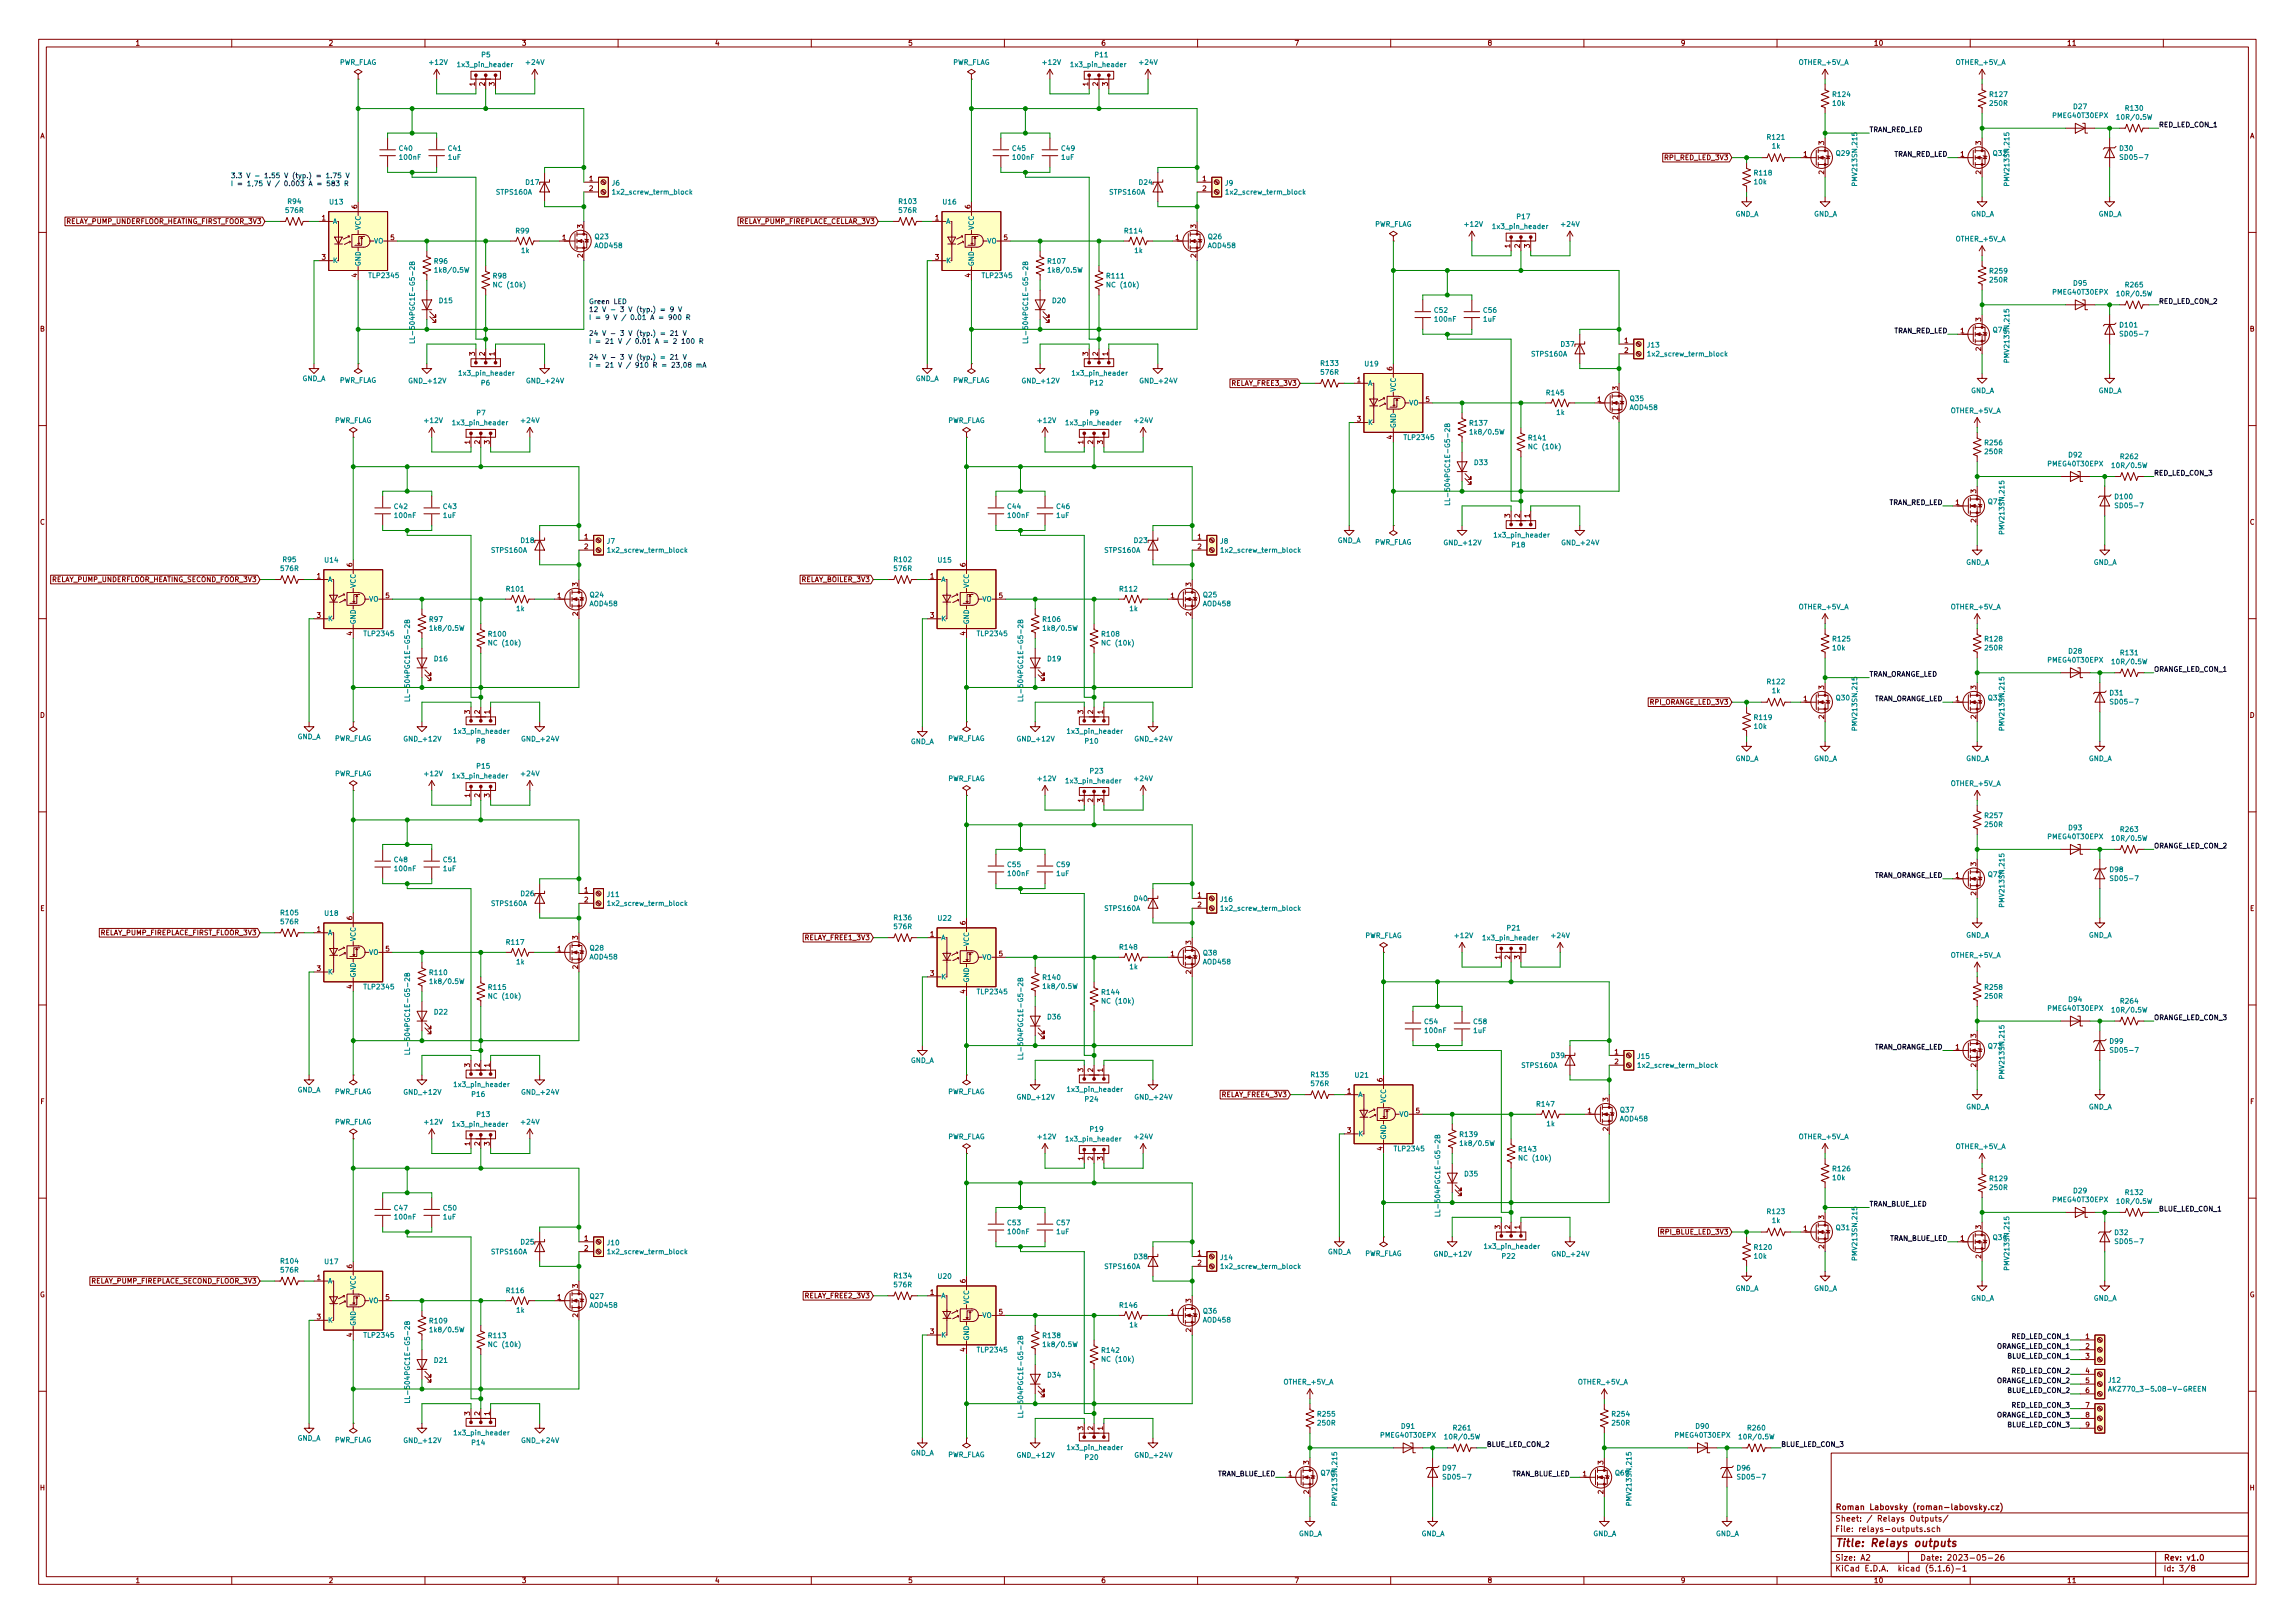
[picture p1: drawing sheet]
<svg xmlns="http://www.w3.org/2000/svg" width="594mm" height="420mm" viewBox="0 0 594 420" stroke-linecap="round" stroke-linejoin="round" font-family="sans-serif">
<defs><g id="words">
<text font-size="2.8" fill="#840000" x="475" y="400.4">Title: Relays outputs</text>
<g font-size="2.1" fill="#840000">
<text x="475" y="393.9">Sheet: / Relays Outputs/</text>
<text x="475" y="390.9">Roman Labovsky (roman-labovsky.cz)</text>
<text x="475" y="396.6">File: relays-outputs.sch</text>
<text x="475" y="406.8">KiCad E.D.A. kicad (5.1.6)-1</text>
<text x="475" y="404">Size: A2</text>
<text x="497" y="404">Date: 2023-05-26</text>
<text x="560" y="404">Rev: v1.0</text>
<text x="560" y="406.8">Id: 3/8</text>
</g>
<g font-size="1.8" fill="#840000">
<text x="35" y="11.8">1</text>
<text x="85" y="11.8">2</text>
<text x="135" y="11.8">3</text>
<text x="185" y="11.8">4</text>
<text x="235" y="11.8">5</text>
<text x="285" y="11.8">6</text>
<text x="335" y="11.8">7</text>
<text x="385" y="11.8">8</text>
<text x="435" y="11.8">9</text>
<text x="485" y="11.8">10</text>
<text x="535" y="11.8">11</text>
<text x="122.9" y="22.2" transform="rotate(-90 122.9 22.2)">1</text>
<text x="125.5" y="22.2" transform="rotate(-90 125.5 22.2)">2</text>
<text x="128" y="22.2" transform="rotate(-90 128 22.2)">3</text>
<text x="281.7" y="22.2" transform="rotate(-90 281.7 22.2)">1</text>
<text x="284.2" y="22.2" transform="rotate(-90 284.2 22.2)">2</text>
<text x="286.8" y="22.2" transform="rotate(-90 286.8 22.2)">3</text>
<text x="10.4" y="35.8">A</text>
<text x="582.4" y="35.8">A</text>
<text x="431.2" y="41.4">RPI_RED_LED_3V3</text>
<text x="466.9" y="40.6">1</text>
<text x="472.2" y="37.5" transform="rotate(-90 472.2 37.5)">3</text>
<text x="507.5" y="40.6">1</text>
<text x="512.8" y="37.5" transform="rotate(-90 512.8 37.5)">3</text>
<text x="152.6" y="46.9">1</text>
<text x="311.3" y="46.9">1</text>
<text x="472.2" y="45.1" transform="rotate(-90 472.2 45.1)">2</text>
<text x="512.8" y="45.1" transform="rotate(-90 512.8 45.1)">2</text>
<text x="92.5" y="54" transform="rotate(-90 92.5 54)">6</text>
<text x="152.6" y="49.4">2</text>
<text x="251.2" y="54" transform="rotate(-90 251.2 54)">6</text>
<text x="311.3" y="49.4">2</text>
<text x="17" y="58">RELAY_PUMP_UNDERFLOOR_HEATING_FIRST_FOOR_3V3</text>
<text x="83.3" y="57.1">1</text>
<text x="150.9" y="59.1" transform="rotate(-90 150.9 59.1)">3</text>
<text x="191.2" y="58">RELAY_PUMP_FIREPLACE_CELLAR_3V3</text>
<text x="242.1" y="57.1">1</text>
<text x="309.6" y="59.1" transform="rotate(-90 309.6 59.1)">3</text>
<text x="101.1" y="62.1">5</text>
<text x="145.6" y="62.1">1</text>
<text x="259.9" y="62.1">5</text>
<text x="304.3" y="62.1">1</text>
<text x="390.9" y="64.2" transform="rotate(-90 390.9 64.2)">1</text>
<text x="393.4" y="64.2" transform="rotate(-90 393.4 64.2)">2</text>
<text x="396" y="64.2" transform="rotate(-90 396 64.2)">3</text>
<text x="83.3" y="67.2">3</text>
<text x="92.5" y="71.8" transform="rotate(-90 92.5 71.8)">4</text>
<text x="150.9" y="66.7" transform="rotate(-90 150.9 66.7)">2</text>
<text x="242.1" y="67.2">3</text>
<text x="251.2" y="71.8" transform="rotate(-90 251.2 71.8)">4</text>
<text x="309.6" y="66.7" transform="rotate(-90 309.6 66.7)">2</text>
<text x="512.8" y="83.2" transform="rotate(-90 512.8 83.2)">3</text>
<text x="10.4" y="85.8">B</text>
<text x="420.5" y="88.8">1</text>
<text x="507.5" y="86.3">1</text>
<text x="582.4" y="85.8">B</text>
<text x="122.9" y="92.1" transform="rotate(-90 122.9 92.1)">3</text>
<text x="125.5" y="92.1" transform="rotate(-90 125.5 92.1)">2</text>
<text x="128" y="92.1" transform="rotate(-90 128 92.1)">1</text>
<text x="281.7" y="92.1" transform="rotate(-90 281.7 92.1)">3</text>
<text x="284.2" y="92.1" transform="rotate(-90 284.2 92.1)">2</text>
<text x="286.8" y="92.1" transform="rotate(-90 286.8 92.1)">1</text>
<text x="360.4" y="95.9" transform="rotate(-90 360.4 95.9)">6</text>
<text x="420.5" y="91.4">2</text>
<text x="512.8" y="90.8" transform="rotate(-90 512.8 90.8)">2</text>
<text x="318.9" y="99.9">RELAY_FREE3_3V3</text>
<text x="351.3" y="99">1</text>
<text x="418.8" y="101" transform="rotate(-90 418.8 101)">3</text>
<text x="369.1" y="104.1">5</text>
<text x="413.5" y="104.1">1</text>
<text x="351.3" y="109.1">3</text>
<text x="360.4" y="113.7" transform="rotate(-90 360.4 113.7)">4</text>
<text x="418.8" y="108.6" transform="rotate(-90 418.8 108.6)">2</text>
<text x="121.7" y="115" transform="rotate(-90 121.7 115)">1</text>
<text x="124.2" y="115" transform="rotate(-90 124.2 115)">2</text>
<text x="126.7" y="115" transform="rotate(-90 126.7 115)">3</text>
<text x="280.4" y="115" transform="rotate(-90 280.4 115)">1</text>
<text x="283" y="115" transform="rotate(-90 283 115)">2</text>
<text x="285.5" y="115" transform="rotate(-90 285.5 115)">3</text>
<text x="506.2" y="130.7">1</text>
<text x="511.6" y="127.7" transform="rotate(-90 511.6 127.7)">3</text>
<text x="10.4" y="135.8">C</text>
<text x="390.9" y="134" transform="rotate(-90 390.9 134)">3</text>
<text x="393.4" y="134" transform="rotate(-90 393.4 134)">2</text>
<text x="396" y="134" transform="rotate(-90 396 134)">1</text>
<text x="511.6" y="135.3" transform="rotate(-90 511.6 135.3)">2</text>
<text x="582.4" y="135.8">C</text>
<text x="151.3" y="139.6">1</text>
<text x="151.3" y="142.2">2</text>
<text x="310" y="139.6">1</text>
<text x="310" y="142.2">2</text>
<text x="82.1" y="149.8">1</text>
<text x="91.2" y="146.7" transform="rotate(-90 91.2 146.7)">6</text>
<text x="240.8" y="149.8">1</text>
<text x="249.9" y="146.7" transform="rotate(-90 249.9 146.7)">6</text>
<text x="13.3" y="150.7">RELAY_PUMP_UNDERFLOOR_HEATING_SECOND_FOOR_3V3</text>
<text x="99.8" y="154.9">5</text>
<text x="144.3" y="154.9">1</text>
<text x="149.6" y="151.8" transform="rotate(-90 149.6 151.8)">3</text>
<text x="207.5" y="150.7">RELAY_BOILER_3V3</text>
<text x="258.6" y="154.9">5</text>
<text x="303" y="154.9">1</text>
<text x="308.4" y="151.8" transform="rotate(-90 308.4 151.8)">3</text>
<text x="82.1" y="159.9">3</text>
<text x="149.6" y="159.4" transform="rotate(-90 149.6 159.4)">2</text>
<text x="240.8" y="159.9">3</text>
<text x="308.4" y="159.4" transform="rotate(-90 308.4 159.4)">2</text>
<text x="91.2" y="164.5" transform="rotate(-90 91.2 164.5)">4</text>
<text x="249.9" y="164.5" transform="rotate(-90 249.9 164.5)">4</text>
<text x="472.2" y="178.5" transform="rotate(-90 472.2 178.5)">3</text>
<text x="511.6" y="178.5" transform="rotate(-90 511.6 178.5)">3</text>
<text x="10.4" y="185.8">D</text>
<text x="121.7" y="184.8" transform="rotate(-90 121.7 184.8)">3</text>
<text x="124.2" y="184.8" transform="rotate(-90 124.2 184.8)">2</text>
<text x="126.7" y="184.8" transform="rotate(-90 126.7 184.8)">1</text>
<text x="280.4" y="184.8" transform="rotate(-90 280.4 184.8)">3</text>
<text x="283" y="184.8" transform="rotate(-90 283 184.8)">2</text>
<text x="285.5" y="184.8" transform="rotate(-90 285.5 184.8)">1</text>
<text x="427.2" y="182.4">RPI_ORANGE_LED_3V3</text>
<text x="466.9" y="181.5">1</text>
<text x="506.2" y="181.5">1</text>
<text x="582.4" y="185.8">D</text>
<text x="472.2" y="186.1" transform="rotate(-90 472.2 186.1)">2</text>
<text x="511.6" y="186.1" transform="rotate(-90 511.6 186.1)">2</text>
<text x="121.7" y="206.4" transform="rotate(-90 121.7 206.4)">1</text>
<text x="124.2" y="206.4" transform="rotate(-90 124.2 206.4)">2</text>
<text x="126.7" y="206.4" transform="rotate(-90 126.7 206.4)">3</text>
<text x="280.4" y="207.7" transform="rotate(-90 280.4 207.7)">1</text>
<text x="283" y="207.7" transform="rotate(-90 283 207.7)">2</text>
<text x="285.5" y="207.7" transform="rotate(-90 285.5 207.7)">3</text>
<text x="506.2" y="227.2">1</text>
<text x="511.6" y="224.2" transform="rotate(-90 511.6 224.2)">3</text>
<text x="151.3" y="231.1">1</text>
<text x="151.3" y="233.6">2</text>
<text x="310" y="232.3">1</text>
<text x="511.6" y="231.8" transform="rotate(-90 511.6 231.8)">2</text>
<text x="10.4" y="235.8">E</text>
<text x="91.2" y="238.1" transform="rotate(-90 91.2 238.1)">6</text>
<text x="249.9" y="239.4" transform="rotate(-90 249.9 239.4)">6</text>
<text x="310" y="234.9">2</text>
<text x="582.4" y="235.8">E</text>
<text x="26" y="242.1">RELAY_PUMP_FIREPLACE_FIRST_FLOOR_3V3</text>
<text x="82.1" y="241.2">1</text>
<text x="149.6" y="243.2" transform="rotate(-90 149.6 243.2)">3</text>
<text x="208.5" y="243.4">RELAY_FREE1_3V3</text>
<text x="240.8" y="242.5">1</text>
<text x="308.4" y="244.5" transform="rotate(-90 308.4 244.5)">3</text>
<text x="82.1" y="251.4">3</text>
<text x="99.8" y="246.3">5</text>
<text x="144.3" y="246.3">1</text>
<text x="149.6" y="250.8" transform="rotate(-90 149.6 250.8)">2</text>
<text x="258.6" y="247.6">5</text>
<text x="303" y="247.6">1</text>
<text x="388.4" y="248.3" transform="rotate(-90 388.4 248.3)">1</text>
<text x="390.9" y="248.3" transform="rotate(-90 390.9 248.3)">2</text>
<text x="393.4" y="248.3" transform="rotate(-90 393.4 248.3)">3</text>
<text x="91.2" y="255.9" transform="rotate(-90 91.2 255.9)">4</text>
<text x="240.8" y="252.6">3</text>
<text x="249.9" y="257.2" transform="rotate(-90 249.9 257.2)">4</text>
<text x="308.4" y="252.1" transform="rotate(-90 308.4 252.1)">2</text>
<text x="511.6" y="268.6" transform="rotate(-90 511.6 268.6)">3</text>
<text x="418" y="273">1</text>
<text x="418" y="275.5">2</text>
<text x="506.2" y="271.7">1</text>
<text x="121.7" y="276.2" transform="rotate(-90 121.7 276.2)">3</text>
<text x="124.2" y="276.2" transform="rotate(-90 124.2 276.2)">2</text>
<text x="126.7" y="276.2" transform="rotate(-90 126.7 276.2)">1</text>
<text x="280.4" y="277.5" transform="rotate(-90 280.4 277.5)">3</text>
<text x="283" y="277.5" transform="rotate(-90 283 277.5)">2</text>
<text x="285.5" y="277.5" transform="rotate(-90 285.5 277.5)">1</text>
<text x="357.9" y="280.1" transform="rotate(-90 357.9 280.1)">6</text>
<text x="511.6" y="276.2" transform="rotate(-90 511.6 276.2)">2</text>
<text x="10.5" y="285.8">F</text>
<text x="316.4" y="284">RELAY_FREE4_3V3</text>
<text x="348.8" y="283.1">1</text>
<text x="416.3" y="285.1" transform="rotate(-90 416.3 285.1)">3</text>
<text x="582.5" y="285.8">F</text>
<text x="348.8" y="293.3">3</text>
<text x="366.5" y="288.2">5</text>
<text x="411" y="288.2">1</text>
<text x="416.3" y="292.8" transform="rotate(-90 416.3 292.8)">2</text>
<text x="121.7" y="296.6" transform="rotate(-90 121.7 296.6)">1</text>
<text x="124.2" y="296.6" transform="rotate(-90 124.2 296.6)">2</text>
<text x="126.7" y="296.6" transform="rotate(-90 126.7 296.6)">3</text>
<text x="357.9" y="297.8" transform="rotate(-90 357.9 297.8)">4</text>
<text x="280.4" y="300.4" transform="rotate(-90 280.4 300.4)">1</text>
<text x="283" y="300.4" transform="rotate(-90 283 300.4)">2</text>
<text x="285.5" y="300.4" transform="rotate(-90 285.5 300.4)">3</text>
<text x="472.2" y="315.6" transform="rotate(-90 472.2 315.6)">3</text>
<text x="151.3" y="321.2">1</text>
<text x="151.3" y="323.8">2</text>
<text x="388.4" y="318.2" transform="rotate(-90 388.4 318.2)">3</text>
<text x="390.9" y="318.2" transform="rotate(-90 390.9 318.2)">2</text>
<text x="393.4" y="318.2" transform="rotate(-90 393.4 318.2)">1</text>
<text x="430.1" y="319.6">RPI_BLUE_LED_3V3</text>
<text x="466.9" y="318.7">1</text>
<text x="472.2" y="323.2" transform="rotate(-90 472.2 323.2)">2</text>
<text x="507.5" y="321.2">1</text>
<text x="512.8" y="318.2" transform="rotate(-90 512.8 318.2)">3</text>
<text x="91.2" y="328.3" transform="rotate(-90 91.2 328.3)">6</text>
<text x="310" y="325">1</text>
<text x="310" y="327.6">2</text>
<text x="512.8" y="325.8" transform="rotate(-90 512.8 325.8)">2</text>
<text x="10.3" y="335.8">G</text>
<text x="23.6" y="332.3">RELAY_PUMP_FIREPLACE_SECOND_FLOOR_3V3</text>
<text x="82.1" y="331.4">1</text>
<text x="149.6" y="333.4" transform="rotate(-90 149.6 333.4)">3</text>
<text x="240.8" y="335.2">1</text>
<text x="249.9" y="332.1" transform="rotate(-90 249.9 332.1)">6</text>
<text x="582.3" y="335.8">G</text>
<text x="82.1" y="341.5">3</text>
<text x="99.8" y="336.5">5</text>
<text x="144.3" y="336.5">1</text>
<text x="149.6" y="341" transform="rotate(-90 149.6 341)">2</text>
<text x="208.5" y="336.1">RELAY_FREE2_3V3</text>
<text x="258.6" y="340.3">5</text>
<text x="303" y="340.3">1</text>
<text x="308.4" y="337.2" transform="rotate(-90 308.4 337.2)">3</text>
<text x="91.2" y="346.1" transform="rotate(-90 91.2 346.1)">4</text>
<text x="240.8" y="345.4">3</text>
<text x="308.4" y="344.8" transform="rotate(-90 308.4 344.8)">2</text>
<text x="539.9" y="346.6">1</text>
<text x="249.9" y="349.9" transform="rotate(-90 249.9 349.9)">4</text>
<text x="539.9" y="349.2">2</text>
<text x="539.9" y="351.7">3</text>
<text x="539.9" y="355.5">4</text>
<text x="539.9" y="358.1">5</text>
<text x="539.9" y="360.6">6</text>
<text x="539.9" y="364.4">7</text>
<text x="121.7" y="366.4" transform="rotate(-90 121.7 366.4)">3</text>
<text x="124.2" y="366.4" transform="rotate(-90 124.2 366.4)">2</text>
<text x="126.7" y="366.4" transform="rotate(-90 126.7 366.4)">1</text>
<text x="280.4" y="370.2" transform="rotate(-90 280.4 370.2)">3</text>
<text x="283" y="370.2" transform="rotate(-90 283 370.2)">2</text>
<text x="285.5" y="370.2" transform="rotate(-90 285.5 370.2)">1</text>
<text x="539.9" y="366.9">8</text>
<text x="539.9" y="369.5">9</text>
<text x="333.5" y="382.2">1</text>
<text x="338.8" y="379.1" transform="rotate(-90 338.8 379.1)">3</text>
<text x="409.7" y="382.2">1</text>
<text x="415" y="379.1" transform="rotate(-90 415 379.1)">3</text>
<text x="10.4" y="385.8">H</text>
<text x="338.8" y="386.7" transform="rotate(-90 338.8 386.7)">2</text>
<text x="415" y="386.7" transform="rotate(-90 415 386.7)">2</text>
<text x="582.4" y="385.8">H</text>
<text x="35" y="409.8">1</text>
<text x="85" y="409.8">2</text>
<text x="135" y="409.8">3</text>
<text x="185" y="409.8">4</text>
<text x="235" y="409.8">5</text>
<text x="285" y="409.8">6</text>
<text x="335" y="409.8">7</text>
<text x="385" y="409.8">8</text>
<text x="435" y="409.8">9</text>
<text x="485" y="409.8">10</text>
<text x="535" y="409.8">11</text>
</g>
<g font-size="1.8" fill="#008484">
<text x="87.8" y="16.8">PWR_FLAG</text>
<text x="111.3" y="16.8">+12V</text>
<text x="118.8" y="17.4">1x3_pin_header</text>
<text x="124.7" y="14.8">P5</text>
<text x="136.3" y="16.8">+24V</text>
<text x="246.5" y="16.8">PWR_FLAG</text>
<text x="270.1" y="16.8">+12V</text>
<text x="277.6" y="17.4">1x3_pin_header</text>
<text x="283.5" y="14.8">P11</text>
<text x="295.1" y="16.8">+24V</text>
<text x="465.8" y="16.8">OTHER_+5V_A</text>
<text x="506.4" y="16.8">OTHER_+5V_A</text>
<text x="474.5" y="27.4">10k</text>
<text x="474.6" y="25.1">R124</text>
<text x="515.2" y="25.1">R127</text>
<text x="515.2" y="27.4">250R</text>
<text x="536.8" y="28.2">D27</text>
<text x="550.3" y="28.7">R130</text>
<text x="531.6" y="30.5">PMEG40T30EPX</text>
<text x="548.5" y="31">10R/0.5W</text>
<text x="103.4" y="39.1">C40</text>
<text x="103.6" y="41.4">100nF</text>
<text x="116.1" y="41.4">1uF</text>
<text x="116.1" y="39.1">C41</text>
<text x="262.2" y="39.1">C45</text>
<text x="262.3" y="41.4">100nF</text>
<text x="274.8" y="41.4">1uF</text>
<text x="274.9" y="39.1">C49</text>
<text x="457.6" y="36.2">R121</text>
<text x="458.8" y="38.5">1k</text>
<text x="475.4" y="40.3">Q29</text>
<text x="516" y="40.3">Q32</text>
<text x="548.8" y="39.1">D30</text>
<text x="549.4" y="41.4">SD05-7</text>
<text x="136.2" y="47.8">D17</text>
<text x="294.9" y="47.8">D24</text>
<text x="454.2" y="47.7">10k</text>
<text x="454.3" y="45.4">R118</text>
<text x="480.7" y="47.6" transform="rotate(-90 480.7 47.6)">PMV213SN,215</text>
<text x="520.1" y="47.6" transform="rotate(-90 520.1 47.6)">PMV213SN,215</text>
<text x="74.6" y="52.8">R94</text>
<text x="85.4" y="52.9">U13</text>
<text x="128.6" y="50.4">STPS160A</text>
<text x="158.4" y="48">J6</text>
<text x="159.2" y="50.4">1x2_screw_term_block</text>
<text x="232.8" y="52.8">R103</text>
<text x="244.2" y="52.9">U16</text>
<text x="287.4" y="50.4">STPS160A</text>
<text x="317.2" y="48">J9</text>
<text x="317.9" y="50.4">1x2_screw_term_block</text>
<text x="74.1" y="55.1">576R</text>
<text x="86.1" y="58">A</text>
<text x="93.3" y="59.5" transform="rotate(-90 93.3 59.5)">VCC</text>
<text x="232.8" y="55.1">576R</text>
<text x="244.9" y="58">A</text>
<text x="252.1" y="59.5" transform="rotate(-90 252.1 59.5)">VCC</text>
<text x="355.7" y="58.7">PWR_FLAG</text>
<text x="379.3" y="58.7">+12V</text>
<text x="386.8" y="59.3">1x3_pin_header</text>
<text x="392.8" y="56.7">P17</text>
<text x="404.3" y="58.7">+24V</text>
<text x="449.1" y="56">GND_A</text>
<text x="469.5" y="56">GND_A</text>
<text x="510.1" y="56">GND_A</text>
<text x="543.1" y="56">GND_A</text>
<text x="96.7" y="63">VO</text>
<text x="133.6" y="60.4">R99</text>
<text x="135" y="65.5">1k</text>
<text x="154.1" y="61.9">Q23</text>
<text x="154.1" y="64.2">AOD458</text>
<text x="255.5" y="63">VO</text>
<text x="291.3" y="60.4">R114</text>
<text x="293.8" y="65.5">1k</text>
<text x="312.8" y="61.9">Q26</text>
<text x="312.9" y="64.2">AOD458</text>
<text x="506.4" y="62.5">OTHER_+5V_A</text>
<text x="86.1" y="68.1">K</text>
<text x="93.3" y="69" transform="rotate(-90 93.3 69)">GND</text>
<text x="95.7" y="72">TLP2345</text>
<text x="112.5" y="68.3">R96</text>
<text x="113.1" y="70.6">1k8/0.5W</text>
<text x="244.9" y="68.1">K</text>
<text x="252.1" y="69" transform="rotate(-90 252.1 69)">GND</text>
<text x="254.5" y="72">TLP2345</text>
<text x="271.4" y="68.3">R107</text>
<text x="271.9" y="70.6">1k8/0.5W</text>
<text x="515.2" y="70.8">R259</text>
<text x="127.7" y="72.1">R98</text>
<text x="128.3" y="74.4">NC (10k)</text>
<text x="286.6" y="72.1">R111</text>
<text x="287" y="74.4">NC (10k)</text>
<text x="515.2" y="73.1">250R</text>
<text x="531.6" y="76.3">PMEG40T30EPX</text>
<text x="536.8" y="74">D95</text>
<text x="548.5" y="76.7">10R/0.5W</text>
<text x="550.3" y="74.4">R265</text>
<text x="113.8" y="78.5">D15</text>
<text x="272.5" y="78.5">D20</text>
<text x="371.4" y="81">C52</text>
<text x="371.6" y="83.3">100nF</text>
<text x="384" y="83.3">1uF</text>
<text x="384.1" y="81">C56</text>
<text x="107.4" y="87.1" transform="rotate(-90 107.4 87.1)">LL-504PGC1E-G5-2B</text>
<text x="266.1" y="87.1" transform="rotate(-90 266.1 87.1)">LL-504PGC1E-G5-2B</text>
<text x="404.1" y="89.8">D37</text>
<text x="426.5" y="90">J13</text>
<text x="516" y="86">Q74</text>
<text x="548.9" y="84.8">D101</text>
<text x="549.4" y="87.1">SD05-7</text>
<text x="342.1" y="94.7">R133</text>
<text x="353.4" y="94.8">U19</text>
<text x="396.6" y="92.3">STPS160A</text>
<text x="427.1" y="92.3">1x2_screw_term_block</text>
<text x="520.1" y="93.3" transform="rotate(-90 520.1 93.3)">PMV213SN,215</text>
<text x="78.2" y="98.6">GND_A</text>
<text x="87.7" y="99.1">PWR_FLAG</text>
<text x="106.1" y="99.2">GND_+12V</text>
<text x="119.2" y="97.2">1x3_pin_header</text>
<text x="124.6" y="99.8">P6</text>
<text x="136.6" y="99.2">GND_+24V</text>
<text x="236.9" y="98.6">GND_A</text>
<text x="246.5" y="99.1">PWR_FLAG</text>
<text x="264.8" y="99.2">GND_+12V</text>
<text x="278" y="97.2">1x3_pin_header</text>
<text x="282.2" y="99.8">P12</text>
<text x="295.3" y="99.2">GND_+24V</text>
<text x="342.1" y="97">576R</text>
<text x="354.1" y="99.9">A</text>
<text x="361.3" y="101.4" transform="rotate(-90 361.3 101.4)">VCC</text>
<text x="510.1" y="101.8">GND_A</text>
<text x="543.1" y="101.8">GND_A</text>
<text x="123.4" y="107.5">P7</text>
<text x="282.2" y="107.5">P9</text>
<text x="364.7" y="104.9">VO</text>
<text x="400.5" y="102.3">R145</text>
<text x="403" y="107.4">1k</text>
<text x="422" y="103.8">Q35</text>
<text x="422.1" y="106.1">AOD458</text>
<text x="505.1" y="107">OTHER_+5V_A</text>
<text x="86.5" y="109.5">PWR_FLAG</text>
<text x="110.1" y="109.5">+12V</text>
<text x="117.6" y="110.1">1x3_pin_header</text>
<text x="135.1" y="109.5">+24V</text>
<text x="245.2" y="109.5">PWR_FLAG</text>
<text x="268.8" y="109.5">+12V</text>
<text x="276.3" y="110.1">1x3_pin_header</text>
<text x="293.8" y="109.5">+24V</text>
<text x="354.1" y="110">K</text>
<text x="361.3" y="110.9" transform="rotate(-90 361.3 110.9)">GND</text>
<text x="363.7" y="113.9">TLP2345</text>
<text x="380.6" y="110.2">R137</text>
<text x="381.1" y="112.5">1k8/0.5W</text>
<text x="395.8" y="114">R141</text>
<text x="396.3" y="116.3">NC (10k)</text>
<text x="513.9" y="115.3">R256</text>
<text x="513.9" y="117.6">250R</text>
<text x="535.6" y="118.4">D92</text>
<text x="549.1" y="118.8">R262</text>
<text x="381.7" y="120.4">D33</text>
<text x="530.3" y="120.7">PMEG40T30EPX</text>
<text x="547.2" y="121.1">10R/0.5W</text>
<text x="102.1" y="131.8">C42</text>
<text x="114.8" y="131.8">C43</text>
<text x="260.9" y="131.8">C44</text>
<text x="273.6" y="131.8">C46</text>
<text x="375.3" y="129" transform="rotate(-90 375.3 129)">LL-504PGC1E-G5-2B</text>
<text x="514.7" y="130.5">Q71</text>
<text x="547.6" y="129.2">D100</text>
<text x="548.1" y="131.5">SD05-7</text>
<text x="102.3" y="134.1">100nF</text>
<text x="114.8" y="134.1">1uF</text>
<text x="261.1" y="134.1">100nF</text>
<text x="273.5" y="134.1">1uF</text>
<text x="518.8" y="137.7" transform="rotate(-90 518.8 137.7)">PMV213SN,215</text>
<text x="127.3" y="143.1">STPS160A</text>
<text x="134.9" y="140.6">D18</text>
<text x="157.2" y="140.8">J7</text>
<text x="157.9" y="143.1">1x2_screw_term_block</text>
<text x="286.1" y="143.1">STPS160A</text>
<text x="293.6" y="140.6">D23</text>
<text x="315.9" y="140.8">J8</text>
<text x="316.6" y="143.1">1x2_screw_term_block</text>
<text x="346.2" y="140.6">GND_A</text>
<text x="355.7" y="141">PWR_FLAG</text>
<text x="374" y="141.1">GND_+12V</text>
<text x="387.2" y="139.2">1x3_pin_header</text>
<text x="391.5" y="141.7">P18</text>
<text x="404.5" y="141.1">GND_+24V</text>
<text x="72.8" y="147.8">576R</text>
<text x="73.3" y="145.5">R95</text>
<text x="84.2" y="145.6">U14</text>
<text x="231.6" y="145.5">R102</text>
<text x="231.6" y="147.8">576R</text>
<text x="242.9" y="145.6">U15</text>
<text x="508.8" y="146.2">GND_A</text>
<text x="541.9" y="146.2">GND_A</text>
<text x="84.8" y="150.7">A</text>
<text x="92.1" y="152.2" transform="rotate(-90 92.1 152.2)">VCC</text>
<text x="95.5" y="155.7">VO</text>
<text x="131.2" y="153.1">R101</text>
<text x="152.8" y="154.6">Q24</text>
<text x="243.6" y="150.7">A</text>
<text x="250.8" y="152.2" transform="rotate(-90 250.8 152.2)">VCC</text>
<text x="254.2" y="155.7">VO</text>
<text x="290" y="153.1">R112</text>
<text x="311.6" y="154.6">Q25</text>
<text x="84.8" y="160.8">K</text>
<text x="92.1" y="161.7" transform="rotate(-90 92.1 161.7)">GND</text>
<text x="111.2" y="161">R97</text>
<text x="133.7" y="158.2">1k</text>
<text x="152.8" y="156.9">AOD458</text>
<text x="243.6" y="160.8">K</text>
<text x="250.8" y="161.7" transform="rotate(-90 250.8 161.7)">GND</text>
<text x="270.1" y="161">R106</text>
<text x="292.5" y="158.2">1k</text>
<text x="311.6" y="156.9">AOD458</text>
<text x="465.8" y="157.8">OTHER_+5V_A</text>
<text x="505.1" y="157.8">OTHER_+5V_A</text>
<text x="94.5" y="164.7">TLP2345</text>
<text x="111.9" y="163.3">1k8/0.5W</text>
<text x="126.6" y="164.8">R100</text>
<text x="127" y="167.1">NC (10k)</text>
<text x="253.2" y="164.7">TLP2345</text>
<text x="270.6" y="163.3">1k8/0.5W</text>
<text x="285.3" y="164.8">R108</text>
<text x="285.8" y="167.1">NC (10k)</text>
<text x="474.6" y="166.1">R125</text>
<text x="513.9" y="166.1">R128</text>
<text x="112.5" y="171.2">D16</text>
<text x="271.2" y="171.2">D19</text>
<text x="474.5" y="168.4">10k</text>
<text x="513.9" y="168.4">250R</text>
<text x="530.3" y="171.5">PMEG40T30EPX</text>
<text x="535.6" y="169.2">D28</text>
<text x="547.2" y="171.9">10R/0.5W</text>
<text x="549.1" y="169.6">R131</text>
<text x="106.1" y="179.8" transform="rotate(-90 106.1 179.8)">LL-504PGC1E-G5-2B</text>
<text x="264.8" y="179.8" transform="rotate(-90 264.8 179.8)">LL-504PGC1E-G5-2B</text>
<text x="457.6" y="177.1">R122</text>
<text x="458.8" y="179.4">1k</text>
<text x="475.4" y="181.3">Q30</text>
<text x="514.7" y="181.3">Q33</text>
<text x="546.2" y="180">D31</text>
<text x="546.9" y="182.3">SD05-7</text>
<text x="76.9" y="191.4">GND_A</text>
<text x="86.5" y="191.8">PWR_FLAG</text>
<text x="104.8" y="191.9">GND_+12V</text>
<text x="118" y="190">1x3_pin_header</text>
<text x="135.3" y="191.9">GND_+24V</text>
<text x="245.2" y="191.8">PWR_FLAG</text>
<text x="263.6" y="191.9">GND_+12V</text>
<text x="276.7" y="190">1x3_pin_header</text>
<text x="294" y="191.9">GND_+24V</text>
<text x="454.2" y="188.7">10k</text>
<text x="454.3" y="186.4">R119</text>
<text x="480.7" y="188.5" transform="rotate(-90 480.7 188.5)">PMV213SN,215</text>
<text x="518.8" y="188.5" transform="rotate(-90 518.8 188.5)">PMV213SN,215</text>
<text x="123.3" y="192.5">P8</text>
<text x="235.7" y="192.6">GND_A</text>
<text x="281" y="192.5">P10</text>
<text x="449.1" y="197">GND_A</text>
<text x="469.5" y="197">GND_A</text>
<text x="508.8" y="197">GND_A</text>
<text x="540.6" y="197">GND_A</text>
<text x="86.5" y="200.9">PWR_FLAG</text>
<text x="110.1" y="200.9">+12V</text>
<text x="117.6" y="201.5">1x3_pin_header</text>
<text x="123.5" y="199">P15</text>
<text x="135.1" y="200.9">+24V</text>
<text x="245.2" y="202.2">PWR_FLAG</text>
<text x="268.8" y="202.2">+12V</text>
<text x="276.3" y="202.8">1x3_pin_header</text>
<text x="282.3" y="200.2">P23</text>
<text x="293.8" y="202.2">+24V</text>
<text x="505.1" y="203.5">OTHER_+5V_A</text>
<text x="513.9" y="211.8">R257</text>
<text x="513.9" y="214.1">250R</text>
<text x="535.6" y="214.9">D93</text>
<text x="549.1" y="215.4">R263</text>
<text x="530.3" y="217.2">PMEG40T30EPX</text>
<text x="547.2" y="217.7">10R/0.5W</text>
<text x="102.1" y="223.2">C48</text>
<text x="102.3" y="225.5">100nF</text>
<text x="114.8" y="225.5">1uF</text>
<text x="114.8" y="223.2">C51</text>
<text x="260.9" y="224.5">C55</text>
<text x="261.1" y="226.8">100nF</text>
<text x="273.5" y="226.8">1uF</text>
<text x="273.6" y="224.5">C59</text>
<text x="514.7" y="227">Q72</text>
<text x="546.2" y="225.7">D98</text>
<text x="134.9" y="232">D26</text>
<text x="157.3" y="232.2">J11</text>
<text x="293.6" y="233.3">D40</text>
<text x="316" y="233.5">J16</text>
<text x="546.9" y="228.1">SD05-7</text>
<text x="72.8" y="236.9">R105</text>
<text x="72.8" y="239.3">576R</text>
<text x="84.2" y="237.1">U18</text>
<text x="127.3" y="234.5">STPS160A</text>
<text x="157.9" y="234.5">1x2_screw_term_block</text>
<text x="231.6" y="238.2">R136</text>
<text x="242.9" y="238.3">U22</text>
<text x="286.1" y="235.8">STPS160A</text>
<text x="316.6" y="235.8">1x2_screw_term_block</text>
<text x="518.8" y="234.3" transform="rotate(-90 518.8 234.3)">PMV213SN,215</text>
<text x="84.8" y="242.1">A</text>
<text x="92.1" y="243.7" transform="rotate(-90 92.1 243.7)">VCC</text>
<text x="131.2" y="244.6">R117</text>
<text x="231.6" y="240.5">576R</text>
<text x="243.6" y="243.4">A</text>
<text x="250.8" y="244.9" transform="rotate(-90 250.8 244.9)">VCC</text>
<text x="290" y="245.8">R148</text>
<text x="353.2" y="242.8">PWR_FLAG</text>
<text x="376.8" y="242.8">+12V</text>
<text x="384.3" y="243.4">1x3_pin_header</text>
<text x="390.2" y="240.9">P21</text>
<text x="401.8" y="242.8">+24V</text>
<text x="508.8" y="242.7">GND_A</text>
<text x="540.6" y="242.7">GND_A</text>
<text x="95.5" y="247.2">VO</text>
<text x="133.7" y="249.6">1k</text>
<text x="152.8" y="246.1">Q28</text>
<text x="152.8" y="248.4">AOD458</text>
<text x="254.2" y="248.5">VO</text>
<text x="292.5" y="250.9">1k</text>
<text x="311.6" y="247.3">Q38</text>
<text x="311.6" y="249.6">AOD458</text>
<text x="505.1" y="247.9">OTHER_+5V_A</text>
<text x="84.8" y="252.3">K</text>
<text x="92.1" y="253.2" transform="rotate(-90 92.1 253.2)">GND</text>
<text x="94.5" y="256.1">TLP2345</text>
<text x="111.4" y="252.4">R110</text>
<text x="111.9" y="254.7">1k8/0.5W</text>
<text x="126.6" y="256.2">R115</text>
<text x="243.6" y="253.5">K</text>
<text x="250.8" y="254.4" transform="rotate(-90 250.8 254.4)">GND</text>
<text x="253.2" y="257.4">TLP2345</text>
<text x="270.1" y="253.7">R140</text>
<text x="270.6" y="256">1k8/0.5W</text>
<text x="285.3" y="257.5">R144</text>
<text x="513.9" y="256.2">R258</text>
<text x="112.5" y="262.6">D22</text>
<text x="127" y="258.5">NC (10k)</text>
<text x="271.2" y="263.9">D36</text>
<text x="285.8" y="259.8">NC (10k)</text>
<text x="513.9" y="258.5">250R</text>
<text x="530.3" y="261.7">PMEG40T30EPX</text>
<text x="535.6" y="259.4">D94</text>
<text x="547.2" y="262.1">10R/0.5W</text>
<text x="549.1" y="259.8">R264</text>
<text x="368.8" y="265.1">C54</text>
<text x="369" y="267.4">100nF</text>
<text x="381.5" y="267.4">1uF</text>
<text x="381.5" y="265.1">C58</text>
<text x="106.1" y="271.2" transform="rotate(-90 106.1 271.2)">LL-504PGC1E-G5-2B</text>
<text x="235.7" y="275.2">GND_A</text>
<text x="264.8" y="272.5" transform="rotate(-90 264.8 272.5)">LL-504PGC1E-G5-2B</text>
<text x="401.6" y="273.9">D39</text>
<text x="424" y="274.1">J15</text>
<text x="514.7" y="271.5">Q73</text>
<text x="546.2" y="270.2">D99</text>
<text x="546.9" y="272.5">SD05-7</text>
<text x="118" y="281.4">1x3_pin_header</text>
<text x="339.5" y="278.9">R135</text>
<text x="339.5" y="281.2">576R</text>
<text x="350.9" y="279">U21</text>
<text x="394" y="276.4">STPS160A</text>
<text x="424.6" y="276.4">1x2_screw_term_block</text>
<text x="518.8" y="278.7" transform="rotate(-90 518.8 278.7)">PMV213SN,215</text>
<text x="76.9" y="282.8">GND_A</text>
<text x="86.5" y="283.3">PWR_FLAG</text>
<text x="104.8" y="283.4">GND_+12V</text>
<text x="122.2" y="283.9">P16</text>
<text x="135.3" y="283.4">GND_+24V</text>
<text x="245.2" y="283.3">PWR_FLAG</text>
<text x="263.6" y="284.6">GND_+12V</text>
<text x="276.7" y="282.7">1x3_pin_header</text>
<text x="281" y="285.2">P24</text>
<text x="294" y="284.6">GND_+24V</text>
<text x="351.5" y="284">A</text>
<text x="358.8" y="285.6" transform="rotate(-90 358.8 285.6)">VCC</text>
<text x="397.9" y="286.5">R147</text>
<text x="419.5" y="288">Q37</text>
<text x="508.8" y="287.2">GND_A</text>
<text x="540.6" y="287.2">GND_A</text>
<text x="86.5" y="291.1">PWR_FLAG</text>
<text x="110.1" y="291.1">+12V</text>
<text x="117.6" y="291.7">1x3_pin_header</text>
<text x="123.5" y="289.1">P13</text>
<text x="135.1" y="291.1">+24V</text>
<text x="282.3" y="293">P19</text>
<text x="362.2" y="289.1">VO</text>
<text x="400.4" y="291.6">1k</text>
<text x="419.5" y="290.3">AOD458</text>
<text x="245.2" y="294.9">PWR_FLAG</text>
<text x="268.8" y="294.9">+12V</text>
<text x="276.3" y="295.5">1x3_pin_header</text>
<text x="293.8" y="294.9">+24V</text>
<text x="351.5" y="294.2">K</text>
<text x="358.8" y="295.1" transform="rotate(-90 358.8 295.1)">GND</text>
<text x="361.2" y="298">TLP2345</text>
<text x="378.1" y="294.3">R139</text>
<text x="378.6" y="296.6">1k8/0.5W</text>
<text x="393.3" y="298.1">R143</text>
<text x="465.8" y="294.9">OTHER_+5V_A</text>
<text x="506.4" y="297.5">OTHER_+5V_A</text>
<text x="379.2" y="304.5">D35</text>
<text x="393.7" y="300.4">NC (10k)</text>
<text x="474.5" y="305.5">10k</text>
<text x="474.6" y="303.2">R126</text>
<text x="515.2" y="305.8">R129</text>
<text x="515.2" y="308.1">250R</text>
<text x="531.6" y="311.2">PMEG40T30EPX</text>
<text x="536.8" y="308.9">D29</text>
<text x="548.5" y="311.6">10R/0.5W</text>
<text x="550.3" y="309.3">R132</text>
<text x="102.1" y="313.4">C47</text>
<text x="102.3" y="315.7">100nF</text>
<text x="114.8" y="315.7">1uF</text>
<text x="114.8" y="313.4">C50</text>
<text x="260.9" y="317.2">C53</text>
<text x="273.6" y="317.2">C57</text>
<text x="372.8" y="313.1" transform="rotate(-90 372.8 313.1)">LL-504PGC1E-G5-2B</text>
<text x="457.6" y="314.3">R123</text>
<text x="458.8" y="316.6">1k</text>
<text x="134.9" y="322.2">D25</text>
<text x="157.3" y="322.4">J10</text>
<text x="261.1" y="319.5">100nF</text>
<text x="273.5" y="319.5">1uF</text>
<text x="384.7" y="323.3">1x3_pin_header</text>
<text x="454.3" y="323.5">R120</text>
<text x="475.4" y="318.5">Q31</text>
<text x="516" y="321">Q34</text>
<text x="547.5" y="319.7">D32</text>
<text x="548.1" y="322">SD05-7</text>
<text x="72.8" y="327.1">R104</text>
<text x="72.8" y="329.4">576R</text>
<text x="84.2" y="327.2">U17</text>
<text x="127.3" y="324.7">STPS160A</text>
<text x="157.9" y="324.7">1x2_screw_term_block</text>
<text x="286.1" y="328.5">STPS160A</text>
<text x="293.6" y="326">D38</text>
<text x="316" y="326.2">J14</text>
<text x="316.6" y="328.5">1x2_screw_term_block</text>
<text x="343.6" y="324.7">GND_A</text>
<text x="353.2" y="325.2">PWR_FLAG</text>
<text x="371.5" y="325.3">GND_+12V</text>
<text x="388.9" y="325.8">P22</text>
<text x="402" y="325.3">GND_+24V</text>
<text x="454.2" y="325.8">10k</text>
<text x="480.7" y="325.7" transform="rotate(-90 480.7 325.7)">PMV213SN,215</text>
<text x="520.1" y="328.2" transform="rotate(-90 520.1 328.2)">PMV213SN,215</text>
<text x="84.8" y="332.3">A</text>
<text x="92.1" y="333.8" transform="rotate(-90 92.1 333.8)">VCC</text>
<text x="131.2" y="334.7">R116</text>
<text x="231.6" y="330.9">R134</text>
<text x="231.6" y="333.2">576R</text>
<text x="242.9" y="331.1">U20</text>
<text x="449.1" y="334.2">GND_A</text>
<text x="469.5" y="334.2">GND_A</text>
<text x="95.5" y="337.4">VO</text>
<text x="133.7" y="339.8">1k</text>
<text x="152.8" y="336.2">Q27</text>
<text x="152.8" y="338.5">AOD458</text>
<text x="243.6" y="336.1">A</text>
<text x="250.8" y="337.7" transform="rotate(-90 250.8 337.7)">VCC</text>
<text x="254.2" y="341.2">VO</text>
<text x="290" y="338.5">R146</text>
<text x="311.6" y="340">Q36</text>
<text x="510.1" y="336.7">GND_A</text>
<text x="541.9" y="336.7">GND_A</text>
<text x="84.8" y="342.4">K</text>
<text x="92.1" y="343.3" transform="rotate(-90 92.1 343.3)">GND</text>
<text x="94.5" y="346.3">TLP2345</text>
<text x="111.4" y="342.6">R109</text>
<text x="111.9" y="344.9">1k8/0.5W</text>
<text x="126.6" y="346.4">R113</text>
<text x="243.6" y="346.2">K</text>
<text x="250.8" y="347.1" transform="rotate(-90 250.8 347.1)">GND</text>
<text x="270.1" y="346.4">R138</text>
<text x="292.5" y="343.6">1k</text>
<text x="311.6" y="342.4">AOD458</text>
<text x="112.5" y="352.8">D21</text>
<text x="127" y="348.7">NC (10k)</text>
<text x="253.2" y="350.1">TLP2345</text>
<text x="270.6" y="348.7">1k8/0.5W</text>
<text x="285.3" y="350.2">R142</text>
<text x="285.8" y="352.5">NC (10k)</text>
<text x="271.2" y="356.6">D34</text>
<text x="332.4" y="358.4">OTHER_+5V_A</text>
<text x="408.6" y="358.4">OTHER_+5V_A</text>
<text x="545.9" y="357.9">J12</text>
<text x="106.1" y="361.4" transform="rotate(-90 106.1 361.4)">LL-504PGC1E-G5-2B</text>
<text x="264.8" y="365.2" transform="rotate(-90 264.8 365.2)">LL-504PGC1E-G5-2B</text>
<text x="547.8" y="360.2">AKZ770_3-5.08-V-GREEN</text>
<text x="118" y="371.6">1x3_pin_header</text>
<text x="341.2" y="366.7">R255</text>
<text x="341.2" y="369">250R</text>
<text x="362.8" y="369.9">D91</text>
<text x="376.4" y="370.3">R261</text>
<text x="417.4" y="366.7">R254</text>
<text x="417.4" y="369">250R</text>
<text x="439" y="369.9">D90</text>
<text x="452.6" y="370.3">R260</text>
<text x="76.9" y="373">GND_A</text>
<text x="86.5" y="373.4">PWR_FLAG</text>
<text x="104.8" y="373.5">GND_+12V</text>
<text x="122.2" y="374.1">P14</text>
<text x="135.3" y="373.5">GND_+24V</text>
<text x="235.7" y="376.8">GND_A</text>
<text x="245.2" y="377.2">PWR_FLAG</text>
<text x="263.6" y="377.4">GND_+12V</text>
<text x="276.7" y="375.4">1x3_pin_header</text>
<text x="281" y="377.9">P20</text>
<text x="294" y="377.4">GND_+24V</text>
<text x="357.6" y="372.2">PMEG40T30EPX</text>
<text x="374.5" y="372.6">10R/0.5W</text>
<text x="433.8" y="372.2">PMEG40T30EPX</text>
<text x="450.7" y="372.6">10R/0.5W</text>
<text x="342" y="382">Q70</text>
<text x="373.5" y="380.7">D97</text>
<text x="374.1" y="383">SD05-7</text>
<text x="418.2" y="382">Q69</text>
<text x="449.7" y="380.7">D96</text>
<text x="450.3" y="383">SD05-7</text>
<text x="346.1" y="389.2" transform="rotate(-90 346.1 389.2)">PMV213SN,215</text>
<text x="422.3" y="389.2" transform="rotate(-90 422.3 389.2)">PMV213SN,215</text>
<text x="336.1" y="397.7">GND_A</text>
<text x="367.9" y="397.7">GND_A</text>
<text x="412.3" y="397.7">GND_A</text>
<text x="444.1" y="397.7">GND_A</text>
</g>
<g font-size="1.8">
<text x="483.9" y="34.2">TRAN_RED_LED</text>
<text x="558.8" y="32.9">RED_LED_CON_1</text>
<text x="490" y="40.6">TRAN_RED_LED</text>
<text x="558.8" y="78.7">RED_LED_CON_2</text>
<text x="490" y="86.3">TRAN_RED_LED</text>
<text x="557.5" y="123.1">RED_LED_CON_3</text>
<text x="488.8" y="130.7">TRAN_RED_LED</text>
<text x="557.5" y="173.9">ORANGE_LED_CON_1</text>
<text x="483.9" y="175.2">TRAN_ORANGE_LED</text>
<text x="484.7" y="181.5">TRAN_ORANGE_LED</text>
<text x="557.5" y="219.6">ORANGE_LED_CON_2</text>
<text x="484.7" y="227.2">TRAN_ORANGE_LED</text>
<text x="557.5" y="264.1">ORANGE_LED_CON_3</text>
<text x="484.7" y="271.7">TRAN_ORANGE_LED</text>
<text x="483.9" y="312.3">TRAN_BLUE_LED</text>
<text x="558.8" y="313.6">BLUE_LED_CON_1</text>
<text x="488.9" y="321.2">TRAN_BLUE_LED</text>
<text x="520.8" y="346.6">RED_LED_CON_1</text>
<text x="516.8" y="349.2">ORANGE_LED_CON_1</text>
<text x="519.7" y="351.7">BLUE_LED_CON_1</text>
<text x="516.8" y="358.1">ORANGE_LED_CON_2</text>
<text x="520.8" y="355.5">RED_LED_CON_2</text>
<text x="519.7" y="360.6">BLUE_LED_CON_2</text>
<text x="520.8" y="364.4">RED_LED_CON_3</text>
<text x="516.8" y="366.9">ORANGE_LED_CON_3</text>
<text x="519.7" y="369.5">BLUE_LED_CON_3</text>
<text x="384.8" y="374.6">BLUE_LED_CON_2</text>
<text x="461" y="374.6">BLUE_LED_CON_3</text>
<text x="315" y="382.2">TRAN_BLUE_LED</text>
<text x="391.2" y="382.2">TRAN_BLUE_LED</text>
</g>
<g font-size="1.8" fill="#0000c2">
<text x="59.7" y="46.1">3.3 V - 1.55 V (typ.) = 1.75 V</text>
<text x="59.7" y="48.2">I = 1,75 V / 0.003 A = 583 R</text>
<text x="152.4" y="78.7">Green LED</text>
<text x="152.4" y="80.8">12 V - 3 V (typ.) = 9 V</text>
<text x="152.4" y="82.8">I = 9 V / 0.01 A = 900 R</text>
<text x="152.4" y="86.9">24 V - 3 V (typ.) = 21 V</text>
<text x="152.4" y="89">I = 21 V / 0.01 A = 2 100 R</text>
<text x="152.4" y="93.1">24 V - 3 V (typ.) = 21 V</text>
<text x="152.4" y="95.2">I = 21 V / 910 R = 23,08 mA</text>
</g>
</g></defs>
<g fill="none" stroke="#840000" stroke-width=".26">
<path d="M10 10.2h574v400h-574zM12 12.2h570v396h-570zM60 10.2v2M92.7 19.2l1-.6-1-.7-1 .7 1 .6v1.3M110 10.2v2M113 17.9v2.6M113 17.9l-.7 1.3M113 17.9l.8 1.3M123.2 19.5v3.5M125.7 19.5v3.5M128.3 19.5v3.5M138.4 17.9l-.7 1.3"/>
<path d="M138.4 17.9v2.6M138.4 17.9l.8 1.3M160 10.2v2M210 10.2v2M251.5 19.2l1-.6-1-.7-1.1 .7 1.1 .6v1.3M260 10.2v2M271.8 17.9v2.6M271.8 17.9l-.8 1.3M271.8 17.9l.7 1.3M281.9 19.5v3.5M284.5 19.5v3.5M287 19.5v3.5"/>
<path d="M297.2 17.9l-.8 1.3M297.2 17.9v2.6M297.2 17.9l.7 1.3M310 10.2v2M360 10.2v2M410 10.2v2M460 10.2v2M472.4 17.9l-.7 1.3M472.4 17.9v2.6M472.4 17.9l.8 1.3M510 10.2v2M513.1 17.9l-.8 1.3"/>
<path d="M513.1 17.9v2.6M513.1 17.9l.7 1.3M536.5 11.8h.8M560 10.2v2M92.7 20.5h.1M98.3 38.8h4.1M100.3 35.7v2.9M111 38.8h4.1M113 35.7v2.9M124.5 20.5h5v-2h-7.6v2h5.1M251.5 20.5h.1M257 38.8h4.1"/>
<path d="M259.1 35.7v2.9M269.7 38.8h4.1M271.8 35.7v2.9M283.2 20.5h5.1v-2h-7.6v2h5M430.4 39.7h17.3l.6 1.1-.6 1.1h-17.3zM470.2 38.9v3.8M470.7 39h2.5v3.6h-2.5M470.7 38.5v1M472.4 21.8v1.5l1.1 .4-2.1 .7 2.1 .8-2.1 .8 2.1 .7-2.1 .8 1 .4v1.5M472.4 35.7v3.3M510.8 38.9v3.8M511.3 39h2.5v3.6h-2.5"/>
<path d="M511.3 38.5v1M513.1 21.8v1.5l1 .4-2 .7 2 .8-2 .8 2 .7-2 .8 1 .4v1.5M513.1 35.7v3.3M534.7 33.2h7.6M537.2 31.9l2.5 1.3-2.5 1.3zM539.1 31.9h.6v2.6h.7M546.1 38.3l1.3 2.5h-2.6zM546.1 35.7v7.6M547.8 37.9l-.4 .4h-2.6l-.4 .4M548.6 33.2h1.6l.3-1 .8 2 .8-2 .7 2 .8-2 .8 2 .3-1h1.6M16.8 56.2h51.1l.7 1.1-.7 1.1h-51.1zM72.4 57.3h1.5l.4-1 .8 2 .7-2 .8 2 .7-2 .8 2 .4-1h1.5"/>
<path d="M82.5 57.3h3.6M85.1 54.8h15.2v15.2h-15.2zM87.6 57.3v10.2M92.7 52.2v3.6M92.7 59.6v1.1M98.3 40.3h4.1M100.3 40.5v2.8M111 40.3h4.1M113 40.5v2.8M141 47.2l1.2 2.5h-2.5zM141 44.6v7.6M142.2 46.5v.7h-2.5v.6"/>
<path d="M151.1 47.2h3.8M151.1 49.7h3.8M151.1 57.3v3.3M154.9 45.9h2.6v5.1h-2.6zM155.7 49.4l.8 .8M155.7 46.8l.8 .9M155.9 49.2l.8 .8M155.9 46.7l.8 .8M191 56.2h35.7l.6 1.1-.6 1.1h-35.7zM231.1 57.3h1.6l.3-1 .8 2 .8-2 .7 2 .8-2 .8 2 .3-1h1.6M241.3 57.3h3.6M243.8 54.8h15.3v15.2h-15.3z"/>
<path d="M246.4 57.3v10.2M251.5 52.2v3.6M251.5 59.6v1.1M257 40.3h4.1M259.1 40.5v2.8M269.7 40.3h4.1M271.8 40.5v2.8M299.7 47.2l1.3 2.5h-2.6zM299.7 44.6v7.6M301 46.5v.7h-2.6v.6M309.9 57.3v3.3M309.9 47.2h3.8"/>
<path d="M309.9 49.7h3.8M313.7 45.9h2.5v5.1h-2.5zM314.4 49.4l.9 .8M314.4 46.8l.9 .9M314.6 49.2l.9 .8M314.6 46.7l.9 .8M381 59.9v2.5M381 59.9l-.8 1.2M381 59.9l.8 1.2M406.4 59.9v2.5M406.4 59.9l-.8 1.2M406.4 59.9l.8 1.2"/>
<path d="M452.1 42.1v1.5l1 .4-2 .7 2 .8-2 .8 2 .7-2 .8 1 .4v1.5M452.1 51v1.2h1.3l-1.3 1.3-1.3-1.3h1.3M455.9 40.8h1.6l.3-1 .8 2 .8-2 .7 2 .8-2 .7 2 .4-1h1.5M466.1 40.8h4.1M470.7 40.8h1.7v5.1M470.7 40.3v1M470.7 42.1v1M472.4 51v1.2h1.3l-1.3 1.3-1.2-1.3h1.2M472.7 40.3l1 .3M473.2 40.4l.4 .7h-.8zM506.7 40.8h4.1M511.3 40.8h1.8v5.1"/>
<path d="M511.3 40.3v1M511.3 42.1v1M513.1 51v1.2h1.2l-1.2 1.3-1.3-1.3h1.3M513.3 40.3l1 .3M513.8 40.4l.4 .7h-.7zM546.1 51v1.2h1.3l-1.3 1.3-1.3-1.3h1.3M10 60.2h2M82.5 67.5h3.6M86.6 61.4h2l-1 1.8zM86.6 63.2h2M90.1 61l.3 .1M90.4 62.4l.3 .1"/>
<path d="M90.4 61.1l-1.5 .8M90.4 61.1l-.1 .4M90.7 62.5l-1.5 .8M90.7 62.5l-.1 .4M92.7 64.1v.8M92.7 69v3.6M93.6 61.5v2h-1.8M93.6 61.5l.3 .2h-.5zM94.1 60.7a1.58 1.58 0 0 1 1.7 1.7h1M94.1 60.7h-3v3.3h3a1.61 1.61 0 0 0 1.7-1.7M94.4 61.2h-1.5v2l.2-.2h-.5l.3 .2M99.3 62.4h3.6"/>
<path d="M109.2 77.6h2.6l-1.3 2.6zM110.5 64.9v1.6l1 .3-2 .8 2 .8-2 .7 2 .8-2 .8 1 .3v1.6M110.5 75.1v7.6M125.7 68.7v1.6l1 .4-2 .7 2 .8-2 .7 2 .8-2 .8 1 .3v1.6M132.1 62.4h1.5l.4-1 .7 2 .8-2 .8 2 .7-2 .8 2 .4-1h1.5M144.8 62.4h4M148.8 60.5v3.8M149.4 62.4h1.7v5.1M149.4 60.6h2.5v3.6h-2.5M149.4 60.1v1M149.4 61.9v1M149.4 63.7v1"/>
<path d="M151.4 61.9l1 .2M151.9 62l.4 .7h-.8zM241.3 67.5h3.6M245.4 61.4h2l-1 1.8zM245.4 63.2h2M248.9 61l.3 .1M249.1 62.4l.3 .1M249.2 61.1l-1.6 .8M249.2 61.1l-.1 .4M249.4 62.5l-1.5 .8M249.4 62.5l-.1 .4M251.5 64.1v.8"/>
<path d="M251.5 69v3.6M252.1 61.7l.3-.2 .2 .2zM252.4 61.5v2h-1.8M252.8 60.7a1.58 1.58 0 0 1 1.7 1.7h1M252.9 60.7h-3.1v3.3h3.1a1.61 1.61 0 0 0 1.6-1.7M253.1 61.2h-1.5v2l.3-.2h-.5l.2 .2M258.1 62.4h3.5M268 77.6h2.5l-1.3 2.6zM269.2 64.9v1.6l1.1 .3-2.1 .8 2.1 .8-2.1 .7 2.1 .8-2.1 .8 1 .3v1.6M269.2 75.1v7.6M284.5 68.7v1.6l1 .4-2 .7 2 .8-2 .7 2 .8-2 .8 1 .3v1.6M290.8 62.4h1.6l.3-1 .8 2 .8-2 .7 2 .8-2 .7 2 .4-1h1.5"/>
<path d="M303.5 62.4h4.1M307.6 60.5v3.8M308.1 62.4h1.8v5.1M308.1 60.6h2.5v3.6h-2.5M308.1 60.1v1M308.1 61.9v1M308.1 63.7v1M310.1 61.9l1 .2M310.6 62l.4 .7h-.7zM360.7 61.1l1-.6-1-.6-1 .6 1 .6v1.3M360.7 62.4h.1M368.3 77.6v2.9"/>
<path d="M381 77.6v2.9M391.2 61.4v3.5M392.4 62.4h5.1v-2h-7.6v2h5.1M393.7 61.4v3.5M396.2 61.4v3.5M513.1 67.5v1.5l1 .4-2 .7 2 .8-2 .8 2 .7-2 .8 1 .4v1.5M513.1 63.7v2.5M513.1 63.7l-.8 1.2M513.1 63.7l.7 1.2M534.7 78.9h7.6M537.2 77.6l2.5 1.3-2.5 1.3zM539.1 77.6h.6v2.6h.7"/>
<path d="M548.6 78.9h1.6l.3-1 .8 2 .8-2 .7 2 .8-2 .8 2 .3-1h1.6M582 60.2h2M81.3 94.1v1.3h1.2l-1.2 1.3-1.3-1.3h1.3M92.7 94.1v1.3l1 .7-1 .6-1-.6 1-.7M92.7 94.1h.1M109.2 80.2h2.6M110.5 94.1v1.3h1.3l-1.3 1.3-1.3-1.3h1.3M111.3 82l1.5 1.5v-.8v.8h-.8M111.3 80.7l1.5 1.5v-.8v.8h-.8M123.2 90.3v3.6M124.5 92.9h5v2h-7.6v-2h5.1M125.7 90.3v3.6"/>
<path d="M128.3 90.3v3.6M141 94.1v1.3h1.2l-1.2 1.3-1.3-1.3h1.3M240 94.1v1.3h1.3l-1.3 1.3-1.2-1.3h1.2M251.5 94.1v1.3l1 .7-1 .6-1.1-.6 1.1-.7M251.5 94.1h.1M268 80.2h2.5M269.2 94.1v1.3h1.3l-1.3 1.3-1.2-1.3h1.2M270 82l1.5 1.5v-.8v.8h-.7M270 80.7l1.5 1.5v-.8v.8h-.7M281.9 90.3v3.6M283.2 92.9h5.1v2h-7.6v-2h5M284.5 90.3v3.6"/>
<path d="M287 90.3v3.6M299.7 94.1v1.3h1.3l-1.3 1.3-1.3-1.3h1.3M318.4 98.1h17.5l.6 1.1-.6 1.1h-17.5zM340.4 99.2h1.5l.4-1 .7 2 .8-2 .8 2 .7-2 .8 2 .4-1h1.5M350.5 99.2h3.6M353.1 96.7h15.2v15.2h-15.2zM355.6 99.2v10.2M360.7 94.1v3.6M366.3 80.7h4M366.3 82.2h4M368.3 82.4v2.9M379 80.7h4"/>
<path d="M379 82.2h4M381 82.4v2.9M408.9 89.1l1.3 2.5h-2.5zM408.9 86.5v7.6M410.2 88.4v.7h-2.5v.6M419.1 89.1h3.8M419.1 91.6h3.8M419.1 99.2v3.3M422.9 87.8h2.5v5.1h-2.5zM423.6 91.3l.9 .8M423.6 88.7l.9 .9M423.8 91.1l.9 .8"/>
<path d="M423.8 88.6l.9 .8M506.7 86.5h4.1M510.8 84.6v3.8M511.3 86.5h1.8v5.1M511.3 84.8h2.5v3.5h-2.5M511.3 84.2v1.1M511.3 86v1M511.3 87.8v1M513.1 96.7v1.3h1.2l-1.2 1.2-1.3-1.2h1.3M513.1 81.4v3.4M513.3 86l1 .3M513.8 86.1l.4 .7h-.7z"/>
<path d="M546.1 84l1.3 2.5h-2.6zM546.1 96.7v1.3h1.3l-1.3 1.2-1.3-1.2h1.3M546.1 81.4v7.7M547.8 83.6l-.4 .4h-2.6l-.4 .4M10 110.2h2M91.4 111.9l1.1-.6-1.1-.6-1 .6 1 .6v1.3M91.4 113.2h.1M111.8 110.7v2.5M111.8 110.7l-.8 1.2M111.8 110.7l.7 1.2M121.9 112.2v3.5M123.2 113.2h5.1v-2h-7.7v2h5.1"/>
<path d="M124.5 112.2v3.5M127 112.2v3.5M137.2 110.7v2.5M137.2 110.7l-.8 1.2M137.2 110.7l.7 1.2M250.2 111.9l1-.6-1-.6-1 .6 1 .6v1.3M250.2 113.2h.1M270.5 110.7v2.5M270.5 110.7l-.8 1.2M270.5 110.7l.8 1.2M280.7 112.2v3.5M281.9 113.2h5.1v-2h-7.6v2h5.1"/>
<path d="M283.2 112.2v3.5M285.7 112.2v3.5M295.9 110.7v2.5M295.9 110.7l-.8 1.2M295.9 110.7l.8 1.2M350.5 109.4h3.6M354.6 103.3h2l-1 1.8zM354.6 105.1h2M358.1 102.9l.3 .1M358.3 104.3l.3 .1M358.4 103l-1.5 .8M358.4 103l-.1 .4"/>
<path d="M358.6 104.4l-1.5 .8M358.6 104.4l-.1 .4M360.7 101.5v1.2M360.7 106v.8M360.7 110.9v3.6M361.3 103.6l.3-.2 .2 .2zM361.6 103.4v2h-1.8M362 102.6a1.58 1.58 0 0 1 1.7 1.7h1M362.1 102.6h-3v3.3h3a1.61 1.61 0 0 0 1.7-1.7M362.4 103.1h-1.6v2l.3-.2h-.5l.2 .2M367.3 104.3h3.5M377.2 119.5h2.5l-1.2 2.6z"/>
<path d="M378.5 106.8v1.6l1 .4-2.1 .7 2.1 .8-2.1 .7 2.1 .8-2.1 .8 1.1 .3v1.6M378.5 117v7.6M393.7 110.7v1.5l1 .4-2 .7 2 .8-2 .8 2 .7-2 .8 1 .4v1.5M400 104.3h1.6l.4-1 .7 2 .8-2 .7 2 .8-2 .8 2 .3-1h1.6M412.7 104.3h4.1M416.8 102.4v3.8M417.3 104.3h1.8v5.1M417.3 102.5h2.6v3.6h-2.6M417.3 102v1M417.3 103.8v1M417.3 105.6v1M419.4 103.8l1 .3"/>
<path d="M419.9 103.9l.3 .7h-.7zM511.8 111.9v1.6l1 .3-2 .8 2 .8-2 .7 2 .8-2 .7 1 .4v1.5M511.8 108.1v2.6M511.8 108.1l-.8 1.3M511.8 108.1l.8 1.3M582 110.2h2M97 131.5h4.1M97 133h4.1M99.1 128.4v2.9M99.1 133.2v2.9M109.7 131.5h4.1M109.7 133h4.1"/>
<path d="M111.8 128.4v2.9M111.8 133.2v2.9M139.7 139.9l1.3 2.5h-2.6zM139.7 137.3v7.6M141 139.2v.7h-2.6v.6M149.9 139.9h3.8M153.7 138.6h2.5v5.1h-2.5zM154.4 139.5l.9 .9M154.6 139.4l.8 .8M255.8 131.5h4M255.8 133h4M257.8 128.4v2.9"/>
<path d="M257.8 133.2v2.9M268.5 131.5h4M268.5 133h4M270.5 128.4v2.9M270.5 133.2v2.9M298.4 139.9l1.3 2.5h-2.5zM298.4 137.3v7.6M299.7 139.2v.7h-2.5v.6M308.6 139.9h3.8M312.4 138.6h2.6v5.1h-2.6zM313.2 139.5l.8 .9M313.3 139.4l.9 .8"/>
<path d="M349.2 136.1v1.2h1.3l-1.3 1.3-1.2-1.3h1.2M360.7 136.1v1.2l1 .7-1 .6-1-.6 1-.7M360.7 136.1h.1M377.2 122.1h2.5M378.5 136.1v1.2h1.2l-1.2 1.3-1.3-1.3h1.3M379.2 123.9l1.5 1.5v-.8v.8h-.7M379.2 122.6l1.5 1.5v-.7v.7h-.7M391.2 132.2v3.6M392.4 134.8h5.1v2h-7.6v-2h5.1M393.7 132.2v3.6M396.2 132.2v3.6M408.9 136.1v1.2h1.3l-1.3 1.3-1.2-1.3h1.2"/>
<path d="M505.5 131h4M509.5 129.1v3.8M510 131h1.8v5.1M510 129.2h2.6v3.6h-2.6M510 128.7v1M510 130.5v1M510 132.2v1.1M511.8 125.9v3.3M512.1 130.5l1 .2M512.6 130.6l.4 .6h-.8zM533.4 123.4h7.6M535.9 122.1l2.6 1.3-2.6 1.2z"/>
<path d="M537.8 122.1h.7v2.5h.6M544.8 128.4l1.3 2.6h-2.5zM544.8 125.9v7.6M546.5 128.1l-.4 .3h-2.5l-.4 .4M547.4 123.4h1.5l.4-1.1 .7 2.1 .8-2.1 .8 2.1 .7-2.1 .8 2.1 .4-1h1.5M13.1 148.9h53.6l.6 1.1-.6 1.1h-53.6zM71.1 150h1.5l.4-1 .8 2 .7-2 .8 2 .8-2 .7 2 .4-1h1.5M81.3 150h3.5M83.8 147.5h15.3v15.2h-15.3zM85.3 154.1h2.1l-1 1.8zM85.3 155.9h2.1M86.4 150v10.2"/>
<path d="M88.8 153.7l.4 .1M89.1 155.1l.3 .1M89.2 153.8l-1.6 .8M89.2 153.8l-.1 .4M89.4 155.2l-1.5 .8M89.4 155.2l-.1 .4M91.4 144.9v3.6M91.4 152.3v1.2M91.4 156.8v.8M92.1 154.4l.3-.2 .2 .2zM92.4 154.2v2h-1.8M92.8 153.4a1.58 1.58 0 0 1 1.7 1.7h1"/>
<path d="M92.9 153.4h-3.1v3.3h3.1a1.61 1.61 0 0 0 1.6-1.7M93.1 153.9h-1.5v2l.2-.2h-.5l.3 .2M98 155.1h3.6M109.2 157.6v1.6l1 .4-2 .7 2 .8-2 .7 2 .8-2 .8 1 .3v1.6M130.8 155.1h1.5l.4-1 .8 2 .7-2 .8 2 .8-2 .7 2 .4-1h1.5M143.5 155.1h4.1M147.6 153.2v3.8M148.1 155.1h1.8v5.1M148.1 153.3h2.5v3.6h-2.5M148.1 152.8v1M148.1 154.6v1M148.1 156.4v1"/>
<path d="M149.9 150v3.3M149.9 142.4h3.8M150.1 154.6l1 .3M150.6 154.7l.4 .7h-.8zM154.4 142.1l.9 .8M154.6 141.9l.8 .8M207.1 148.9h18.3l.7 1.1-.7 1.1h-18.3zM229.9 150h1.5l.4-1 .7 2 .8-2 .8 2 .7-2 .8 2 .4-1h1.5M240 150h3.6M242.6 147.5h15.2v15.2h-15.2zM244.1 154.1h2l-1 1.8zM244.1 155.9h2"/>
<path d="M245.1 150v10.2M247.6 153.7l.3 .1M247.9 155.1l.3 .1M247.9 153.8l-1.5 .8M247.9 153.8l-.1 .4M248.2 155.2l-1.6 .8M248.2 155.2l-.1 .4M250.2 144.9v3.6M250.2 152.3v1.2M250.2 156.8v.8M251.1 154.2v2h-1.8M251.1 154.2l.3 .2h-.5z"/>
<path d="M251.5 153.4a1.58 1.58 0 0 1 1.7 1.7h1.1M251.6 153.4h-3v3.3h3a1.61 1.61 0 0 0 1.7-1.7M251.9 153.9h-1.6v2l.3-.2h-.5l.2 .2M256.8 155.1h3.5M268 157.6v1.6l1 .4-2 .7 2 .8-2 .7 2 .8-2 .8 1 .3v1.6M289.6 155.1h1.5l.4-1 .7 2 .8-2 .8 2 .7-2 .8 2 .4-1h1.5M302.3 155.1h4M306.3 153.2v3.8M306.8 155.1h1.8v5.1M306.8 153.3h2.6v3.6h-2.6M306.8 152.8v1M306.8 154.6v1"/>
<path d="M306.8 156.4v1M308.6 150v3.3M308.6 142.4h3.8M308.9 154.6l1 .3M309.4 154.7l.4 .7h-.8zM313.2 142.1l.8 .8M313.3 141.9l.9 .8M472.4 158.9v2.6M472.4 158.9l-.7 1.3M472.4 158.9l.8 1.3M511.8 141.1v1.3h1.3l-1.3 1.3-1.3-1.3h1.3M511.8 158.9v2.6"/>
<path d="M511.8 158.9l-.8 1.3M511.8 158.9l.8 1.3M544.8 141.1v1.3h1.3l-1.3 1.3-1.2-1.3h1.2M10 160.2h2M81.3 160.2h3.5M91.4 161.7v3.6M107.9 170.3h2.6l-1.3 2.6zM107.9 172.9h2.6M109.2 167.8v7.6M110 174.7l1.5 1.5v-.8v.8h-.8M110 173.4l1.5 1.5v-.7v.7h-.8M124.5 161.5v1.5l1 .4-2.1 .7 2.1 .8-2.1 .8 2.1 .7-2.1 .8 1.1 .4v1.5"/>
<path d="M240 160.2h3.6M250.2 161.7v3.6M266.7 170.3h2.5l-1.2 2.6zM266.7 172.9h2.5M268 167.8v7.6M268.7 174.7l1.6 1.5v-.8v.8h-.8M268.7 173.4l1.6 1.5v-.7v.7h-.8M283.2 161.5v1.5l1 .4-2 .7 2 .8-2 .8 2 .7-2 .8 1 .4v1.5M470.2 179.9v3.8M470.7 179.5v1M472.4 162.7v1.6l1.1 .3-2.1 .8 2.1 .8-2.1 .7 2.1 .8-2.1 .7 1 .4v1.5M472.4 176.7v3.3"/>
<path d="M509.5 179.9v3.8M510 179.5v1M511.8 162.7v1.6l1 .3-2 .8 2 .8-2 .7 2 .8-2 .7 1 .4v1.5M511.8 176.7v3.3M533.4 174.2h7.6M535.9 172.9l2.6 1.3-2.6 1.2zM537.8 172.9h.7v2.5h.6M543.6 179.2l1.2 2.6h-2.5zM543.6 176.7v7.6M545.2 178.9l-.4 .3h-2.5l-.4 .4M547.4 174.2h1.5l.4-1.1 .7 2.1 .8-2.1 .8 2.1 .7-2.1 .8 2.1 .4-1h1.5M582 160.2h2"/>
<path d="M80 186.9v1.2h1.3l-1.3 1.3-1.3-1.3h1.3M91.4 186.9v1.2l1.1 .7-1.1 .6-1-.6 1-.7M91.4 186.9h.1M109.2 186.9v1.2h1.3l-1.3 1.3-1.3-1.3h1.3M121.9 183v3.6M123.2 185.6h5.1v2h-7.7v-2h5.1M124.5 183v3.6M127 183v3.6M139.7 186.9v1.2h1.3l-1.3 1.3-1.3-1.3h1.3M238.8 188.1v1.3h1.2l-1.2 1.3-1.3-1.3h1.3M250.2 186.9v1.2l1 .7-1 .6-1-.6 1-.7M250.2 186.9h.1"/>
<path d="M268 186.9v1.2h1.2l-1.2 1.3-1.3-1.3h1.3M280.7 183v3.6M281.9 185.6h5.1v2h-7.6v-2h5.1M283.2 183v3.6M285.7 183v3.6M298.4 186.9v1.2h1.3l-1.3 1.3-1.2-1.3h1.2M426.6 180.7h21.1l.6 1.1-.6 1.1h-21.1zM452.1 183v1.6l1 .4-2 .7 2 .8-2 .7 2 .8-2 .8 1 .3v1.6M452.1 191.9v1.3h1.3l-1.3 1.3-1.3-1.3h1.3M455.9 181.8h1.6l.3-1 .8 2 .8-2 .7 2 .8-2 .7 2 .4-1h1.5M466.1 181.8h4.1M470.7 181.8h1.7v5.1"/>
<path d="M470.7 180h2.5v3.6h-2.5M470.7 181.3v1M470.7 183v1.1M472.4 191.9v1.3h1.3l-1.3 1.3-1.2-1.3h1.2M472.7 181.3l1 .2M473.2 181.4l.4 .6h-.8zM505.5 181.8h4M510 181.8h1.8v5.1M510 180h2.6v3.6h-2.6M510 181.3v1M510 183v1.1M511.8 191.9v1.3h1.3l-1.3 1.3-1.3-1.3h1.3"/>
<path d="M512.1 181.3l1 .2M512.6 181.4l.4 .6h-.8zM543.6 191.9v1.3h1.2l-1.2 1.3-1.3-1.3h1.3M10 210.2h2M91.4 203.4l1.1-.7-1.1-.6-1 .6 1 .7v1.2M91.4 204.6h.1M99.1 219.9v2.9M111.8 202.1v2.5M111.8 219.9v2.9M111.8 202.1l-.8 1.3M111.8 202.1l.7 1.3M121.9 203.6v3.6"/>
<path d="M123.2 204.6h5.1v-2h-7.7v2h5.1M124.5 203.6v3.6M127 203.6v3.6M137.2 202.1v2.5M137.2 202.1l-.8 1.3M137.2 202.1l.7 1.3M250.2 204.6l1-.6-1-.6-1 .6 1 .6v1.3M250.2 205.9h.1M270.5 203.4l-.8 1.2M270.5 203.4v2.5M270.5 203.4l.8 1.2M280.7 204.9v3.5"/>
<path d="M281.9 205.9h5.1v-2h-7.6v2h5.1M283.2 204.9v3.5M285.7 204.9v3.5M295.9 203.4l-.8 1.2M295.9 203.4v2.5M295.9 203.4l.8 1.2M511.8 208.4v1.6l1 .4-2 .7 2 .8-2 .7 2 .8-2 .8 1 .3v1.6M511.8 204.6v2.6M511.8 204.6l-.8 1.3M511.8 204.6l.8 1.3M533.4 219.9h7.6M535.9 218.6l2.6 1.3-2.6 1.2z"/>
<path d="M537.8 218.6h.7v2.5h.6M547.4 219.9h1.5l.4-1 .7 2 .8-2 .8 2 .7-2 .8 2 .4-1h1.5M582 210.2h2M83.8 238.9h15.3v15.3h-15.3zM91.4 236.4v3.5M97 222.9h4.1M97 224.5h4.1M99.1 224.6v2.9M109.7 222.9h4.1M109.7 224.5h4.1M111.8 224.6v2.9M139.7 231.3l1.3 2.5h-2.6z"/>
<path d="M139.7 228.8v7.6M141 230.7v.6h-2.6v.6M149.9 231.3h3.8M149.9 233.8h3.8M153.7 230h2.5v5.1h-2.5zM154.4 233.5l.9 .9M154.4 231l.9 .8M154.6 233.3l.8 .9M154.6 230.8l.8 .8M250.2 237.7v3.5M255.8 224.2h4M255.8 225.7h4"/>
<path d="M257.8 221.1v2.9M257.8 225.9v2.9M268.5 224.2h4M268.5 225.7h4M270.5 221.1v2.9M270.5 225.9v2.9M298.4 232.6l1.3 2.5h-2.5zM298.4 230v7.7M299.7 231.9v.7h-2.5v.6M308.6 232.6h3.8M308.6 235.1h3.8M312.4 231.3h2.6v5.1h-2.6z"/>
<path d="M313.2 234.8l.8 .8M313.2 232.2l.8 .9M313.3 234.6l.9 .8M313.3 232.1l.9 .8M505.5 227.5h4M509.5 225.6v3.8M510 227.5h1.8v5.1M510 225.7h2.6v3.6h-2.6M510 225.2v1M510 227v1M510 228.8v1M511.8 237.7v1.2h1.3l-1.3 1.3-1.3-1.3h1.3"/>
<path d="M511.8 222.4v3.3M512.1 227l1 .2M512.6 227.1l.4 .7h-.8zM543.6 225l1.2 2.5h-2.5zM543.6 237.7v1.2h1.2l-1.2 1.3-1.3-1.3h1.3M543.6 222.4v7.6M545.2 224.6l-.4 .4h-2.5l-.4 .3M25.7 240.4h41l.6 1.1-.6 1.1h-41zM71.1 241.5h1.5l.4-1 .8 2 .7-2 .8 2 .8-2 .7 2 .4-1h1.5M81.3 241.5h3.5M81.3 251.6h3.5M85.3 245.5h2.1l-1 1.8z"/>
<path d="M85.3 247.3h2.1M86.4 241.5v10.1M88.8 245.2l.4 .1M89.1 246.6l.3 .1M89.2 245.3l-1.6 .7M89.2 245.3l-.1 .3M89.4 246.7l-1.5 .7M89.4 246.7l-.1 .3M91.4 243.8v1.1M91.4 248.2v.9M91.4 253.2v3.5M92.1 245.9l.3-.3 .2 .3z"/>
<path d="M92.4 245.6v2h-1.8M92.8 244.9a1.58 1.58 0 0 1 1.7 1.6h1M92.9 244.8h-3.1v3.3h3.1a1.61 1.61 0 0 0 1.6-1.6M93.1 245.4h-1.5v2l.2-.3h-.5l.3 .3M98 246.5h3.6M109.2 249.1v1.5l1 .4-2 .8 2 .7-2 .8 2 .7-2 .8 1 .4v1.5M109.2 259.2v7.7M124.5 252.9v1.5l1 .4-2.1 .8 2.1 .7-2.1 .8 2.1 .8-2.1 .7 1.1 .4v1.5M130.8 246.5h1.5l.4-1 .8 2.1 .7-2.1 .8 2.1 .8-2.1 .7 2.1 .4-1.1h1.5M143.5 246.5h4.1M147.6 244.6v3.9M148.1 246.5h1.8v5.1"/>
<path d="M148.1 244.8h2.5v3.5h-2.5M148.1 244.3v1M148.1 246v1.1M148.1 247.8v1M149.9 241.5v3.3M150.1 246l1 .3M150.6 246.2l.4 .6h-.8zM207.9 241.6h17.5l.7 1.1-.7 1.2h-17.5zM229.9 242.7h1.5l.4-1 .7 2.1 .8-2.1 .8 2.1 .7-2.1 .8 2.1 .4-1.1h1.5M240 242.7h3.6M240 252.9h3.6M242.6 240.2h15.2v15.2h-15.2z"/>
<path d="M244.1 246.8h2l-1 1.8zM244.1 248.6h2M245.1 242.7v10.2M247.6 246.4l.3 .1M247.9 247.8l.3 .1M247.9 246.5l-1.5 .8M247.9 246.5l-.1 .4M248.2 247.9l-1.6 .8M248.2 247.9l-.1 .4M250.2 245v1.2M250.2 249.5v.9M250.2 254.4v3.6"/>
<path d="M250.9 247.1l.2-.2 .3 .2zM251.1 246.9v2h-1.8M251.5 246.1a1.58 1.58 0 0 1 1.7 1.7h1.1M251.6 246.1h-3v3.3h3a1.61 1.61 0 0 0 1.7-1.7M251.9 246.6h-1.6v2.1l.3-.3h-.5l.2 .3M256.8 247.8h3.5M268 250.4v1.5l1 .4-2 .7 2 .8-2 .8 2 .7-2 .8 1 .4v1.5M283.2 254.2v1.5l1 .4-2 .7 2 .8-2 .8 2 .7-2 .8 1 .4v1.5M289.6 247.8h1.5l.4-1 .7 2 .8-2 .8 2 .7-2 .8 2 .4-1h1.5M302.3 247.8h4M306.3 245.9v3.8M306.8 247.8h1.8v5.1"/>
<path d="M306.8 246h2.6v3.6h-2.6M306.8 245.5v1M306.8 247.3v1M306.8 249.1v1M308.6 242.7v3.3M308.9 247.3l1 .3M309.4 247.4l.4 .7h-.8zM358.1 245.3l1.1-.7-1.1-.6-1 .6 1 .7v1.2M358.1 246.5h.1M378.5 244v2.5M378.5 244l-.8 1.3M378.5 244l.7 1.3"/>
<path d="M388.6 245.5v3.6M389.9 246.5h5.1v-2h-7.7v2h5.1M391.2 245.5v3.6M393.7 245.5v3.6M403.9 244l-.8 1.3M403.9 244v2.5M403.9 244l.7 1.3M511.8 252.9v1.5l1 .4-2 .8 2 .7-2 .8 2 .8-2 .7 1 .4v1.5M511.8 249.1v2.5M511.8 249.1l-.8 1.3M511.8 249.1l.8 1.3M10 260.2h2"/>
<path d="M80 278.3v1.3h1.3l-1.3 1.2-1.3-1.2h1.3M91.4 278.3v1.3l1.1 .6-1.1 .6-1-.6 1-.6M91.4 278.3h.1M107.9 261.8h2.6l-1.3 2.5zM107.9 264.3h2.6M109.2 278.3v1.3h1.3l-1.3 1.2-1.3-1.2h1.3M110 266.1l1.5 1.5v-.7v.7h-.8M110 264.8l1.5 1.6v-.8v.8h-.8M121.9 274.5v3.5M123.2 277h5.1v2.1h-7.7v-2.1h5.1M124.5 274.5v3.5M127 274.5v3.5"/>
<path d="M139.7 278.3v1.3h1.3l-1.3 1.2-1.3-1.2h1.3M238.8 270.7v1.2h1.2l-1.2 1.3-1.3-1.3h1.3M250.2 278.3v1.3l1 .6-1 .6-1-.6 1-.6M250.2 278.3h.1M266.7 263.1h2.5l-1.2 2.5zM266.7 265.6h2.5M268 279.6v1.2h1.2l-1.2 1.3-1.3-1.3h1.3M268 260.5v7.6M268.7 267.4l1.6 1.5v-.8v.8h-.8M268.7 266.1l1.6 1.5v-.7v.7h-.8M280.7 275.8v3.5M281.9 278.3h5.1v2h-7.6v-2h5.1"/>
<path d="M283.2 275.8v3.5M285.7 275.8v3.5M298.4 279.6v1.2h1.3l-1.3 1.3-1.2-1.3h1.2M358.1 278.3v3.6M363.7 264.8h4.1M363.7 266.4h4.1M365.8 261.8v2.9M365.8 266.5v2.9M376.4 264.8h4.1M376.4 266.4h4.1M378.5 261.8v2.9M378.5 266.5v2.9"/>
<path d="M406.4 273.2l1.3 2.6h-2.6zM406.4 270.7v7.6M407.7 272.6v.6h-2.6v.7M416.6 273.2h3.8M416.6 275.8h3.8M420.4 271.9h2.5v5.1h-2.5zM421.1 275.4l.9 .9M421.1 272.9l.9 .8M421.3 275.3l.8 .8M421.3 272.7l.8 .8M505.5 271.9h4M509.5 270v3.9"/>
<path d="M510 271.9h1.8v5.1M510 270.2h2.6v3.5h-2.6M510 269.7v1M510 271.4v1.1M510 273.2v1M511.8 266.9v3.3M512.1 271.4l1 .3M512.6 271.6l.4 .6h-.8zM533.4 264.3h7.6M535.9 263.1l2.6 1.2-2.6 1.3zM537.8 263.1h.7v2.5h.6M543.6 269.4l1.2 2.5h-2.5z"/>
<path d="M543.6 266.9v7.6M545.2 269l-.4 .4h-2.5l-.4 .4M547.4 264.3h1.5l.4-1 .7 2 .8-2 .8 2 .7-2 .8 2 .4-1h1.5M582 260.2h2M91.4 293.5l1.1-.6-1.1-.6-1 .6 1 .6v1.3M91.4 294.8h.1M111.8 292.3v2.5M111.8 292.3l-.8 1.2M111.8 292.3l.7 1.2M121.9 293.8v3.5M123.2 294.8h5.1v-2h-7.7v2h5.1M124.5 293.8v3.5"/>
<path d="M127 293.8v3.5M137.2 292.3l-.8 1.2M137.2 292.3v2.5M137.2 292.3l.7 1.2M250.2 297.3l1-.6-1-.6-1 .6 1 .6v1.3M250.2 298.6h.1M270.5 296.1v2.5M270.5 296.1l-.8 1.2M270.5 296.1l.8 1.2M280.7 297.6v3.6M281.9 298.6h5.1v-2h-7.6v2h5.1M283.2 297.6v3.6"/>
<path d="M285.7 297.6v3.6M295.9 296.1v2.5M295.9 296.1l-.8 1.2M295.9 296.1l.8 1.2M315.8 282.3h17.6l.6 1.1-.6 1.1h-17.6zM337.8 283.4h1.5l.4-1 .8 2 .7-2 .8 2 .8-2 .7 2 .4-1h1.5M348 293.5h3.5M348 283.4h3.5M350.5 280.8h15.3v15.3h-15.3zM352 287.4h2.1l-1 1.8zM352 289.2h2.1M353.1 283.4v10.1"/>
<path d="M355.5 287.1l.4 .1M355.8 288.5l.3 .1M355.9 287.2l-1.6 .8M355.9 287.2l-.1 .3M356.1 288.6l-1.5 .7M356.1 288.6l-.1 .3M358.1 285.7v1.1M358.1 290.1v.9M358.1 295.1v3.5M358.8 287.8l.3-.3 .2 .3zM359.1 287.5v2.1h-1.8M359.5 286.8a1.58 1.58 0 0 1 1.7 1.7h1"/>
<path d="M359.6 286.8h-3.1v3.3h3.1a1.61 1.61 0 0 0 1.6-1.7M359.8 287.3h-1.5v2l.2-.3h-.5l.3 .3M364.7 288.5h3.6M375.9 291v1.5l1 .4-2 .8 2 .7-2 .8 2 .8-2 .7 1 .4v1.5M391.2 294.8v1.5l1 .4-2.1 .8 2.1 .7-2.1 .8 2.1 .8-2.1 .7 1.1 .4v1.5M397.5 288.5h1.5l.4-1.1 .8 2.1 .7-2.1 .8 2.1 .8-2.1 .7 2.1 .4-1h1.5M410.2 288.5h4.1M414.3 286.6v3.8M414.8 288.5h1.8v5M414.8 286.7h2.5v3.5h-2.5M414.8 286.2v1M414.8 288v1"/>
<path d="M414.8 289.7v1M416.6 283.4v3.3M416.8 288l1 .2M417.3 288.1l.4 .6h-.8zM472.4 299.9v1.5l1.1 .4-2.1 .8 2.1 .7-2.1 .8 2.1 .7-2.1 .8 1 .4v1.5M472.4 296.1v2.5M472.4 296.1l-.7 1.2M472.4 296.1l.8 1.2M511.8 282.1v1.3h1.3l-1.3 1.2-1.3-1.2h1.3M513.1 298.6v2.6M513.1 298.6l-.8 1.3M513.1 298.6l.7 1.3"/>
<path d="M543.6 282.1v1.3h1.2l-1.2 1.2-1.3-1.2h1.3M10 310.2h2M97 313.1h4.1M97 314.6h4.1M99.1 310v2.9M99.1 314.8v2.9M109.7 313.1h4.1M109.7 314.6h4.1M111.8 310v2.9M111.8 314.8v2.9M139.7 318.9v7.7M255.8 316.9h4"/>
<path d="M255.8 318.4h4M257.8 313.9v2.9M257.8 318.6v2.9M268.5 316.9h4M268.5 318.4h4M270.5 313.9v2.9M270.5 318.6v2.9M374.6 303.7h2.6l-1.3 2.5zM374.6 306.2h2.6M375.9 301.2v7.6M376.7 308l1.5 1.5v-.7v.7h-.8M376.7 306.7l1.5 1.6v-.8v.8h-.8"/>
<path d="M388.6 316.4v3.6M389.9 318.9h5.1v2.1h-7.7v-2.1h5.1M391.2 316.4v3.6M393.7 316.4v3.6M429.3 317.8h18.4l.6 1.1-.6 1.2h-18.4zM455.9 318.9h1.6l.3-1 .8 2.1 .8-2.1 .7 2.1 .8-2.1 .7 2.1 .4-1.1h1.5M466.1 318.9h4.1M470.2 317v3.8M470.7 318.9h1.7v5.1M470.7 317.2h2.5v3.5h-2.5M470.7 316.7v1M470.7 318.4v1"/>
<path d="M472.4 313.9v3.3M472.7 318.4l1 .3M473.2 318.6l.4 .6h-.8zM510.8 319.6v3.8M511.3 319.7h2.5v3.6h-2.5M511.3 319.2v1M513.1 302.4v1.6l1 .3-2 .8 2 .8-2 .7 2 .8-2 .7 1 .4v1.5M513.1 316.4v3.3M534.7 313.9h7.6M537.2 312.6l2.5 1.3-2.5 1.2zM539.1 312.6h.6v2.5h.7M544.8 318.9l1.3 2.6h-2.5z"/>
<path d="M544.8 316.4v7.6M546.5 318.6l-.4 .3h-2.5l-.4 .4M548.6 313.9h1.6l.3-1.1 .8 2.1 .8-2.1 .7 2.1 .8-2.1 .8 2.1 .3-1h1.6M582 310.2h2M23.3 330.5h43.4l.6 1.1-.6 1.2h-43.4zM71.1 331.6h1.5l.4-1 .8 2.1 .7-2.1 .8 2.1 .8-2.1 .7 2.1 .4-1.1h1.5M81.3 331.6h3.5M83.8 329.1h15.3v15.2h-15.3zM85.3 335.7h2.1l-1 1.8zM85.3 337.5h2.1M86.4 331.6v10.2M88.8 335.3l.4 .1"/>
<path d="M89.1 336.7l.3 .1M89.2 335.4l-1.6 .8M89.2 335.4l-.1 .4M89.4 336.8l-1.5 .8M89.4 336.8l-.1 .4M91.4 326.6v3.5M91.4 333.9v1.2M91.4 338.4v.9M92.1 336l.3-.2 .2 .2zM92.4 335.8v2h-1.8M92.8 335a1.58 1.58 0 0 1 1.7 1.7h1M92.9 335h-3.1v3.3h3.1a1.61 1.61 0 0 0 1.6-1.7"/>
<path d="M93.1 335.5h-1.5v2.1l.2-.3h-.5l.3 .3M98 336.7h3.6M109.2 339.3v1.5l1 .4-2 .7 2 .8-2 .8 2 .7-2 .8 1 .4v1.5M130.8 336.7h1.5l.4-1 .8 2 .7-2 .8 2 .8-2 .7 2 .4-1h1.5M139.7 321.5l1.3 2.5h-2.6zM141 320.8v.7h-2.6v.6M143.5 336.7h4.1M147.6 334.8v3.8M148.1 336.7h1.8v5.1M148.1 334.9h2.5v3.6h-2.5M148.1 334.4v1M148.1 336.2v1"/>
<path d="M148.1 338v1M149.9 321.5h3.8M149.9 324h3.8M149.9 331.6v3.3M150.1 336.2l1 .3M150.6 336.3l.4 .7h-.8zM153.7 320.2h2.5v5.1h-2.5zM154.4 323.7l.9 .8M154.4 321.1l.9 .9M154.6 323.5l.8 .8M154.6 321l.8 .8M207.9 334.3h17.5l.7 1.1-.7 1.2h-17.5z"/>
<path d="M229.9 335.4h1.5l.4-1 .7 2.1 .8-2.1 .8 2.1 .7-2.1 .8 2.1 .4-1.1h1.5M240 335.4h3.6M242.6 332.9h15.2v15.2h-15.2zM244.1 339.5h2l-1 1.8zM245.1 335.4v10.2M247.6 339.2l.3 .1M247.9 339.3l-1.5 .7M247.9 339.3l-.1 .3M250.2 330.4v3.5M250.2 337.7v1.2M250.9 339.8l.2-.2 .3 .2zM251.1 339.6v2h-1.8"/>
<path d="M251.5 338.9a1.58 1.58 0 0 1 1.7 1.6h1.1M251.6 338.8h-3v3.3h3a1.61 1.61 0 0 0 1.7-1.6M251.9 339.3h-1.6v2.1l.3-.3h-.5l.2 .3M298.4 325.3l1.3 2.5h-2.5zM298.4 322.7v7.7M299.7 324.7v.6h-2.5v.6M306.3 338.6v3.8M306.8 338.8h2.6v3.5h-2.6M306.8 338.2v1.1M308.6 335.4v3.4M308.6 325.3h3.8M308.6 327.8h3.8"/>
<path d="M312.4 324h2.6v5.1h-2.6zM313.2 327.5l.8 .8M313.2 325l.8 .8M313.3 327.3l.9 .9M313.3 324.8l.9 .8M346.7 320.2v1.3h1.3l-1.3 1.2-1.3-1.2h1.3M358.1 320.2v1.3l1.1 .6-1.1 .6-1-.6 1-.6M358.1 320.2h.1M375.9 320.2v1.3h1.3l-1.3 1.2-1.3-1.2h1.3M406.4 320.2v1.3h1.3l-1.3 1.2-1.3-1.2h1.3M452.1 320.2v1.5l1 .4-2 .8 2 .7-2 .8 2 .8-2 .7 1 .4v1.5M452.1 329.1v1.3h1.3l-1.3 1.2-1.3-1.2h1.3"/>
<path d="M470.7 320.2v1M472.4 329.1v1.3h1.3l-1.3 1.2-1.2-1.2h1.2M506.7 321.5h4.1M511.3 321.5h1.8v5.1M511.3 321v1M511.3 322.7v1.1M513.1 331.6v1.3h1.2l-1.2 1.3-1.3-1.3h1.3M513.3 321l1 .2M513.8 321.1l.4 .6h-.7zM544.8 331.6v1.3h1.3l-1.3 1.3-1.2-1.3h1.2M81.3 341.8h3.5M91.4 343.3v3.6"/>
<path d="M107.9 352h2.6l-1.3 2.5zM107.9 354.5h2.6M109.2 349.4v7.6M110 356.3l1.5 1.5v-.8v.8h-.8M110 355l1.5 1.5v-.7v.7h-.8M124.5 343.1v1.5l1 .4-2.1 .7 2.1 .8-2.1 .8 2.1 .7-2.1 .8 1.1 .4v1.5M240 345.6h3.6M244.1 341.3h2M247.9 340.6l.3 .1M248.2 340.7l-1.6 .7M248.2 340.7l-.1 .3M250.2 342.2v.9"/>
<path d="M250.2 347.1v3.6M256.8 340.5h3.5M266.7 355.8h2.5l-1.2 2.5zM266.7 358.3h2.5M268 343.1v1.5l1 .4-2 .7 2 .8-2 .8 2 .7-2 .8 1 .4v1.5M268 353.2v7.6M268.7 358.8l1.6 1.5v-.7v.7h-.8M283.2 346.9v1.5l1 .4-2 .7 2 .8-2 .8 2 .7-2 .8 1 .4v1.5M289.6 340.5h1.5l.4-1 .7 2 .8-2 .8 2 .7-2 .8 2 .4-1h1.5M302.3 340.5h4M306.8 340.5h1.8v5.1M306.8 340v1"/>
<path d="M306.8 341.8v1M308.9 340l1 .3M309.4 340.1l.4 .7h-.8zM339.1 359.6v2.5M339.1 359.6l-.8 1.2M339.1 359.6l.8 1.2M415.3 359.6v2.5M415.3 359.6l-.8 1.2M415.3 359.6l.8 1.2M538.5 358.3h3.8M538.5 346.9h3.8M538.5 349.4h3.8"/>
<path d="M538.5 352h3.8M538.5 355.8h3.8M542.3 354.5h2.5v7.6h-2.5zM542.3 345.6h2.5v7.6h-2.5zM543 358l.9 .8M543 355.4l.9 .9M543 351.6l.9 .9M543 349.1l.9 .8M543 346.5l.9 .9M543.2 357.8l.9 .8M543.2 355.3l.9 .8M543.2 351.5l.9 .8"/>
<path d="M543.2 348.9l.9 .8M543.2 346.4l.9 .8M10 360.2h2M80 368.5v1.2h1.3l-1.3 1.3-1.3-1.3h1.3M91.4 368.5v1.2l1.1 .7-1.1 .6-1-.6 1-.7M91.4 368.5h.1M109.2 368.5v1.2h1.3l-1.3 1.3-1.3-1.3h1.3M121.9 364.7v3.5M123.2 367.2h5.1v2h-7.7v-2h5.1M124.5 364.7v3.5M127 364.7v3.5M139.7 368.5v1.2h1.3l-1.3 1.3-1.3-1.3h1.3"/>
<path d="M238.8 372.3v1.2h1.2l-1.2 1.3-1.3-1.3h1.3M250.2 372.3v1.2l1 .7-1 .6-1-.6 1-.7M250.2 372.3h.1M268 372.3v1.2h1.2l-1.2 1.3-1.3-1.3h1.3M268.7 360.1l1.6 1.5v-.8v.8h-.8M280.7 368.5v3.5M281.9 371h5.1v2h-7.6v-2h5.1M283.2 368.5v3.5M285.7 368.5v3.5M298.4 372.3v1.2h1.3l-1.3 1.3-1.2-1.3h1.2M339.1 363.4v1.5l1 .4-2 .8 2 .7-2 .8 2 .7-2 .8 1 .4v1.5M339.1 377.4v3.3"/>
<path d="M360.7 374.8h7.6M363.2 373.5l2.6 1.3-2.6 1.3zM365.1 373.5h.7v2.6h.6M370.8 379.9l1.3 2.5h-2.5zM370.8 377.4v7.6M372.5 379.5l-.4 .4h-2.5l-.4 .4M374.6 374.8h1.6l.4-1 .7 2 .8-2 .7 2 .8-2 .8 2 .3-1h1.6M415.3 363.4v1.5l1 .4-2 .8 2 .7-2 .8 2 .7-2 .8 1 .4v1.5M415.3 377.4v3.3M436.9 374.8h7.6M439.4 373.5l2.6 1.3-2.6 1.3zM441.3 373.5h.7v2.6h.6"/>
<path d="M447 379.9l1.3 2.5h-2.5zM447 377.4v7.6M448.7 379.5l-.4 .4h-2.5l-.4 .4M450.8 374.8h1.6l.4-1 .7 2 .8-2 .7 2 .8-2 .8 2 .3-1h1.6M474 376.2h108v32h-108zM538.5 367.2h3.8M538.5 360.8h3.8M538.5 364.7h3.8M538.5 369.7h3.8M542.3 363.4h2.5v7.6h-2.5zM543 369.4l.9 .8M543 366.9l.9 .8"/>
<path d="M543 364.3l.9 .9M543 360.5l.9 .9M543.2 369.2l.9 .9M543.2 366.7l.9 .8M543.2 364.2l.9 .8M543.2 360.3l.9 .9M582 360.2h2M332.7 382.4h4.1M336.8 380.5v3.8M337.3 382.4h1.8v5.1M337.3 380.7h2.6v3.5h-2.6M337.3 380.2v1"/>
<path d="M337.3 381.9v1M337.3 383.7v1M339.1 392.6v1.3h1.3l-1.3 1.2-1.3-1.2h1.3M339.3 381.9l1.1 .3M339.9 382.1l.3 .6h-.7zM370.8 392.6v1.3h1.3l-1.3 1.2-1.2-1.2h1.2M408.9 382.4h4.1M413 380.5v3.8M413.5 382.4h1.8v5.1M413.5 380.7h2.6v3.5h-2.6M413.5 380.2v1M413.5 381.9v1"/>
<path d="M413.5 383.7v1M415.3 392.6v1.3h1.3l-1.3 1.2-1.3-1.2h1.3M415.5 381.9l1.1 .3M416.1 382.1l.3 .6h-.7zM447 392.6v1.3h1.3l-1.3 1.2-1.2-1.2h1.2M474 397.7h108M474 391.7h108M497.6 395.6l-.4-.1-.2 .2 .1 .3 .5 .1v.3h-.6M498.3 396.4v.1M498.4 392.9l.4-.1 .3 .3v.6h-.7M498.4 392.8v1.5M499.5 395.6l-.4-.1-.2 .2 .1 .3 .5 .1v.3h-.6"/>
<path d="M499.8 392.8v.9h.6M500.4 392.8v1M500.8 395.6l-.4-.1-.3 .3 .1 .6h.6M500.9 392.8h.6M501.1 392.3v1.3l.4 .2M501.5 395.6h.6v.9M501.5 395v1.5M502.5 392.9l-.4-.1-.2 .2 .1 .3 .5 .1v.3h-.6M504.3 392.2l-1.3 2M60 408.2v2M110 408.2v2M160 408.2v2"/>
<path d="M210 408.2v2M260 408.2v2M310 408.2v2M360 408.2v2M410 408.2v2M460 408.2v2M474 404.7h108M474 401.7h108M483.1 402.6l.6-.2 .3 .5-.9 1h.9M494 401.7v3M501.7 406.7h.8M503.2 406.6v.1"/>
<path d="M504.5 405.2l-.4 .1-.2 .3-.1 .8 .3 .3 .5-.1-.1-.7-.4-.1-.3 .3M505.2 405a1.71 1.71 0 0 1 0 2.3M506.3 406.2h1.2M508.1 405.7l.4-.5v1.5M508.1 406.7h.9M510 408.2v2M514 402.4h-.7l-.1 .7h.7l.1 .7h-.8M514.7 403.4h1.1M516.5 402.6l.5-.2 .3 .5-.9 1h.9M518.6 402.4l-.4 .1-.2 .3-.1 .8 .3 .3 .5-.1-.1-.7-.4-.1-.3 .3M536.5 409.7h.8M558 401.7v6.5"/>
<path d="M560 408.2v2M566.8 405.1l-1.2 2M567.6 405.9l-.3-.4 .5-.3 .3 .3-.1 .2-.7 .5v.4l.3 .1 .5-.3-.3-.5"/>
<circle cx="156.2" cy="49.7" r=".63"/>
<circle cx="156.2" cy="47.2" r=".63"/>
<circle cx="315" cy="47.2" r=".63"/>
<circle cx="315" cy="49.7" r=".63"/>
<circle cx="471.6" cy="40.8" r="2.79"/>
<circle cx="512.2" cy="40.8" r="2.79"/>
<circle cx="150.2" cy="62.4" r="2.79"/>
<circle cx="309" cy="62.4" r="2.79"/>
<circle cx="424.2" cy="91.6" r=".63"/>
<circle cx="424.2" cy="89.1" r=".63"/>
<circle cx="512.2" cy="86.5" r="2.79"/>
<circle cx="418.2" cy="104.3" r="2.79"/>
<circle cx="154.9" cy="139.9" r=".63"/>
<circle cx="313.7" cy="139.9" r=".63"/>
<circle cx="510.9" cy="131" r="2.79"/>
<circle cx="149" cy="155.1" r="2.79"/>
<circle cx="154.9" cy="142.4" r=".63"/>
<circle cx="307.7" cy="155.1" r="2.79"/>
<circle cx="313.7" cy="142.4" r=".63"/>
<circle cx="471.6" cy="181.8" r="2.79"/>
<circle cx="510.9" cy="181.8" r="2.79"/>
<circle cx="154.9" cy="231.3" r=".63"/>
<circle cx="154.9" cy="233.8" r=".63"/>
<circle cx="313.7" cy="232.6" r=".63"/>
<circle cx="313.7" cy="235.1" r=".63"/>
<circle cx="510.9" cy="227.5" r="2.79"/>
<circle cx="149" cy="246.5" r="2.79"/>
<circle cx="307.7" cy="247.8" r="2.79"/>
<circle cx="421.6" cy="275.8" r=".63"/>
<circle cx="421.6" cy="273.2" r=".63"/>
<circle cx="510.9" cy="271.9" r="2.79"/>
<circle cx="415.7" cy="288.5" r="2.79"/>
<circle cx="471.6" cy="318.9" r="2.79"/>
<circle cx="149" cy="336.7" r="2.79"/>
<circle cx="154.9" cy="324" r=".63"/>
<circle cx="154.9" cy="321.5" r=".63"/>
<circle cx="313.7" cy="325.3" r=".63"/>
<circle cx="313.7" cy="327.8" r=".63"/>
<circle cx="512.2" cy="321.5" r="2.79"/>
<circle cx="307.7" cy="340.5" r="2.79"/>
<circle cx="543.6" cy="349.4" r=".63"/>
<circle cx="543.6" cy="358.3" r=".63"/>
<circle cx="543.6" cy="355.8" r=".63"/>
<circle cx="543.6" cy="352" r=".63"/>
<circle cx="543.6" cy="346.9" r=".63"/>
<circle cx="543.6" cy="364.7" r=".63"/>
<circle cx="543.6" cy="360.8" r=".63"/>
<circle cx="543.6" cy="369.7" r=".63"/>
<circle cx="543.6" cy="367.2" r=".63"/>
<circle cx="338.2" cy="382.4" r="2.79"/>
<circle cx="414.4" cy="382.4" r="2.79"/>
</g>
<path d="M513.5 389.8l.4 1M514.2 389.8l-.7 1.5M514.8 390.7v.1M516.2 389.9l-.5-.1-.3 .3 .2 .6h.6M516.7 389.8h.7l-.7 1h.7M517.9 389.1a1.71 1.71 0 0 1 0 2.3M569.7 402.6l.2-.2a.8 .8 0 0 1 .5 .8 .8 .8 0 0 1-.5 .7l-.4-.5z" fill="none" stroke="#840000" stroke-width=".3"/>
<path d="M504.2 399h.8M504.6 398.3l-.3 1.8 .5 .2M506.3 399.1l-.5-.1-.3 .4 .7 .4-.1 .4h-.7" fill="none" stroke="#840000" stroke-width=".41"/>
<g fill="none" stroke="#008484" stroke-width=".26">
<path d="M132.4 16.5v.8M132.7 16.5l-.3 .2M291.1 16.5v.8M291.5 16.5l-.4 .2M547.9 30l.4-.4v1.3M547.9 30.9h.8M555.9 29.6l.3 1.3 .3-.9 .2 .9 .3-1.3M158.5 49.4l.4-.4v1.3M158.5 50.3h.8M178.1 49.5l-.4-.1-.2 .3 .1 .5h.5M178.6 49v1.3M178.7 49.8l.4 .5"/>
<path d="M179.1 49.4l-.5 .5M317.3 49.4l.4-.4v1.3M317.3 50.3h.7M336.8 49.5l-.3-.1-.3 .3 .1 .5h.5M337.4 49v1.3M337.5 49.8l.3 .5M337.8 49.4l-.4 .5M400.4 58.4v.8M400.7 58.4l-.3 .2M549.5 40.1h-.7a.54 .54 0 0 0 .7 .7l-.1 .4h-.6M555.2 40h.9l-.6 1.3M106.6 68.1l.3-.3 .4 .2v.5h-1.3l.1-.6 .5 .1v.5"/>
<path d="M107.3 69.1v.7l-.9-.7-.4 .2 .1 .5M112.5 69.6l.4-.4v1.3M112.5 70.5h.7M120.3 69.2l.3 1.3 .2-.9 .3 .9 .3-1.3M135.6 72.9a1.47 1.47 0 0 1 0 1.9M265.4 68.1l.2-.3 .4 .2v.5h-1.2l.1-.6 .4 .1 .1 .5M266 69.1v.7l-.9-.7-.3 .2 .1 .5M271.3 69.6l.3-.4v1.3M271.3 70.5h.7M279 69.2l.3 1.3 .3-.9 .2 .9 .3-1.3M294.3 72.9a1.47 1.47 0 0 1 0 1.9M547.9 75.7l.4-.3v1.2"/>
<path d="M547.9 76.6h.8M555.9 75.4l.3 1.2 .3-.9 .2 .9 .3-1.2M107.3 88.2v.6h-1.3M107.3 87.1v.6h-1.3M132.8 96.3v.9M133.1 96.3l-.3 .3M266 88.2v.6h-1.2M266 87.1v.6h-1.2M291.5 96.3v.9M291.9 96.3l-.4 .3M426.5 91.3l.4-.4v1.3M426.5 92.2h.7"/>
<path d="M446 91.4h-.3l-.3 .2 .2 .5h.4M446.6 90.9v1.3M446.7 91.7l.4 .5M447.1 91.4l-.5 .4M549.5 85.8l-.7 .1a.54 .54 0 0 0 .7 .6l-.1 .5h-.6M555.2 85.7h.9l-.6 1.3M131.1 109.2v.8M131.5 109.2l-.4 .2M289.9 109.2v.8M290.2 109.2l-.3 .2M374.6 110l.2-.3 .5 .2v.5h-1.3l.1-.6 .4 .1 .1 .5M375.3 111v.8l-1-.8-.3 .2 .1 .5"/>
<path d="M380.5 111.5l.3-.4v1.3M380.5 112.4h.7M388.2 111.1l.3 1.3 .3-.9 .2 .9 .3-1.3M403.5 114.8a1.47 1.47 0 0 1 0 1.9M554.6 119.8l.3 1.3 .3-.9 .2 .9 .3-1.3M375.3 130.1v.6h-1.3M375.3 129v.7h-1.3M400.7 138.2v.9M401.1 138.2l-.4 .3M546.7 120.2l.3-.4v1.3M546.7 121.1h.7M548.2 130.3h-.6a.54 .54 0 0 0 .6 .7l-.1 .4h-.6"/>
<path d="M553.9 130.2h.9l-.6 1.3M157.3 142.1l.3-.4v1.3M157.3 143h.7M176.8 142.2h-.3l-.3 .2 .1 .5h.5M177.3 141.7v1.3M177.5 142.5l.3 .5M177.8 142.2l-.5 .4M316 142.1l.4-.4v1.3M316 143h.7M335.6 142.2h-.4l-.3 .2 .2 .5h.5M336.1 141.7v1.3M336.2 142.5l.4 .5"/>
<path d="M336.6 142.2l-.5 .4M105.4 160.8l.2-.3 .4 .2v.5h-1.3l.2-.6 .4 .1 .1 .5M106 179.8v.7h-1.3M106 161.8v.8l-.9-.8-.4 .2 .2 .5M111.3 162.3l.3-.4v1.3M111.3 163.2h.7M119 161.9l.3 1.3 .2-.9 .3 .9 .3-1.3M134.3 165.6a1.47 1.47 0 0 1 0 1.9M264.1 160.8l.2-.3 .5 .2v.5h-1.3l.1-.6 .5 .1v.5M264.8 179.8v.7h-1.3M264.8 161.8v.8l-.9-.8-.4 .2 .1 .5M270 162.3l.4-.4v1.3"/>
<path d="M270 163.2h.7M277.7 161.9l.4 1.3 .2-.9 .2 .9 .3-1.3M293 165.6a1.47 1.47 0 0 1 0 1.9M546.7 171l.3-.4v1.3M546.7 171.9h.7M554.6 170.6l.3 1.3 .3-.9 .2 .9 .3-1.3M106 180.9v.6h-1.3M131.5 189v.9M131.9 189l-.4 .3M264.8 180.9v.6h-1.3M290.2 189v.9M290.6 189l-.4 .3"/>
<path d="M547 181.1h-.7a.54 .54 0 0 0 .6 .7v.4h-.6M552.7 181h.8l-.5 1.3M131.1 200.6v.8M131.5 200.6l-.4 .2M289.9 201.9v.8M290.2 201.9l-.3 .2M546.7 216.7l.3-.4v1.3M546.7 217.6h.7M554.6 216.3l.3 1.3 .3-.9 .2 .9 .3-1.3M157.3 233.5l.3-.3v1.2M157.3 234.4h.7M176.8 233.6h-.3l-.3 .2 .1 .6h.5"/>
<path d="M177.3 233.2v1.2M177.5 234l.3 .4M177.8 233.6l-.5 .5M316 234.8l.4-.4v1.3M316 235.7h.7M335.6 234.9h-.4l-.3 .2 .2 .6h.5M336.1 234.4v1.3M336.2 235.2l.4 .5M336.6 234.9l-.5 .4M547 226.8h-.7a.54 .54 0 0 0 .6 .7v.4h-.6M552.7 226.7h.8l-.5 1.3M105.4 252.2l.2-.3 .4 .3v.5h-1.3l.2-.6h.4l.1 .6"/>
<path d="M106 253.2v.8l-.9-.8-.4 .3 .2 .4M111.3 253.7l.3-.3v1.3M111.3 254.7h.7M119 253.4l.3 1.3 .2-1 .3 1 .3-1.3M134.3 257a1.47 1.47 0 0 1 0 1.9M264.1 253.5l.2-.3 .5 .3v.4h-1.3l.1-.6 .5 .1v.5M264.8 254.5v.8l-.9-.8-.4 .2 .1 .5M270 255l.4-.3v1.2M270 255.9h.7M277.7 254.7l.4 1.2 .2-.9 .2 .9 .3-1.2M293 258.3a1.47 1.47 0 0 1 0 1.9M397.8 242.5v.8"/>
<path d="M398.2 242.5l-.4 .2M106 272.3v.6h-1.3M106 271.3v.6h-1.3M264.8 273.6v.6h-1.3M264.8 272.6v.6h-1.3M424 275.4l.3-.3v1.2M424 276.3h.7M443.5 275.6l-.3-.1-.3 .2 .1 .6h.5M444 275.1v1.2M444.2 275.9l.3 .4M444.5 275.5l-.5 .5M546.7 261.1l.3-.3v1.2"/>
<path d="M546.7 262h.7M547 271.2l-.7 .1a.54 .54 0 0 0 .6 .6v.5h-.6M552.7 271.2h.8l-.5 1.2M554.6 260.8l.3 1.2 .3-.9 .2 .9 .3-1.2M131.1 290.8v.8M131.5 290.8l-.4 .2M131.5 280.5v.8M131.9 280.5l-.4 .2M289.9 294.6v.8M290.2 294.6l-.3 .2M290.2 281.8v.8M290.6 281.8l-.4 .2"/>
<path d="M372.1 294.1l.2-.3 .4 .3v.5h-1.3l.2-.6h.4l.1 .6M372.7 295.1v.8l-.9-.8-.4 .3 .2 .5M378 295.6l.3-.3v1.3M378 296.6h.7M385.7 295.3l.3 1.3 .2-1 .3 1 .3-1.3M401 298.9a1.47 1.47 0 0 1 0 2M372.7 314.2v.6h-1.3M372.7 313.2v.6h-1.3M547.9 310.7l.4-.4v1.3M547.9 311.6h.8M555.9 310.3l.3 1.3 .3-.9 .2 .9 .3-1.3M157.3 323.7l.3-.4v1.3"/>
<path d="M157.3 324.6h.7M176.8 323.8h-.3l-.3 .2 .1 .6h.5M177.3 323.3v1.3M177.5 324.1l.3 .5M177.8 323.8l-.5 .4M316 327.5l.4-.4v1.3M316 328.4h.7M335.6 327.6h-.4l-.3 .2 .2 .6h.5M336.1 327.1v1.3M336.2 327.9l.4 .5M336.6 327.6l-.5 .5M398.2 322.4v.8"/>
<path d="M398.6 322.4l-.4 .2M548.2 320.8h-.6a.54 .54 0 0 0 .6 .7l-.1 .4h-.6M553.9 320.7h.9l-.6 1.3M105.4 342.4l.2-.3 .4 .3v.4h-1.3l.2-.6 .4 .1 .1 .5M106 343.4v.8l-.9-.8-.4 .2 .2 .5M111.3 343.9l.3-.3v1.2M111.3 344.8h.7M119 343.6l.3 1.2 .2-.9 .3 .9 .3-1.2M134.3 347.2a1.47 1.47 0 0 1 0 1.9M264.1 346.2l.2-.3 .5 .3v.5h-1.3l.1-.7 .5 .1v.6M264.8 347.2v.8l-.9-.8-.4 .2 .1 .5M270 347.7l.4-.3v1.2"/>
<path d="M270 348.6h.7M277.7 347.4l.4 1.2 .2-.9 .2 .9 .3-1.2M293 351a1.47 1.47 0 0 1 0 1.9M545.9 359.8h.6M547 358.9v1.3M547.2 359.5l.6 .7M547.8 358.9l-.8 .7M569 359.5h.5M569.6 358.9h-.6v1.3h.6M570.9 358.9v1.3l-.7-1.3v1.3M106 362.5v.6h-1.3M106 361.5v.6h-1.3"/>
<path d="M131.5 370.7v.8M131.9 370.7l-.4 .2M264.8 366.3v.6h-1.3M264.8 365.3v.6h-1.3M290.2 374.5v.8M290.6 374.5l-.4 .2M373.9 371.6l.4-.3v1.2M373.9 372.5h.8M381.9 371.3l.3 1.2 .3-.9 .2 .9 .3-1.2M450.1 371.6l.4-.3v1.2M450.1 372.5h.8M458.1 371.3l.3 1.2 .3-.9 .2 .9 .3-1.2"/>
<path d="M545.8 360.2l.4-1.3 .4 1.3M374.2 381.7l-.6 .1a.54 .54 0 0 0 .6 .6l-.1 .5h-.6M379.9 381.7h.9l-.6 1.2M450.4 381.7l-.6 .1a.54 .54 0 0 0 .6 .6l-.1 .5h-.6M456.1 381.7h.9l-.6 1.2"/>
</g>
<g fill="#ffffc2" stroke="#ffffc2" stroke-width=".26">
<path d="M83.8 329.1h15.3v15.2h-15.3z"/>
<path d="M153.7 320.2h2.5v5.1h-2.5z"/>
<path d="M350.5 280.8h15.3v15.3h-15.3z"/>
<path d="M83.8 238.9h15.3v15.3h-15.3z"/>
<path d="M420.4 271.9h2.5v5.1h-2.5z"/>
<path d="M312.4 231.3h2.6v5.1h-2.6z"/>
<path d="M242.6 147.5h15.2v15.2h-15.2z"/>
<path d="M312.4 138.6h2.6v5.1h-2.6z"/>
<path d="M313.7 45.9h2.5v5.1h-2.5z"/>
<path d="M243.8 54.8h15.3v15.2h-15.3z"/>
<path d="M242.6 240.2h15.2v15.2h-15.2z"/>
<path d="M153.7 138.6h2.5v5.1h-2.5z"/>
<path d="M422.9 87.8h2.5v5.1h-2.5z"/>
<path d="M83.8 147.5h15.3v15.2h-15.3z"/>
<path d="M312.4 324h2.6v5.1h-2.6z"/>
<path d="M85.1 54.8h15.2v15.2h-15.2z"/>
<path d="M154.9 45.9h2.6v5.1h-2.6z"/>
<path d="M242.6 332.9h15.2v15.2h-15.2z"/>
<path d="M353.1 96.7h15.2v15.2h-15.2z"/>
<path d="M542.3 363.4h2.5v7.6h-2.5z"/>
<path d="M542.3 354.5h2.5v7.6h-2.5z"/>
<path d="M542.3 345.6h2.5v7.6h-2.5z"/>
<path d="M153.7 230h2.5v5.1h-2.5z"/>
</g>
<g fill="none" stroke="#840000" stroke-width=".46">
<circle cx="123.2" cy="19.5" r=".25"/>
<circle cx="125.7" cy="19.5" r=".25"/>
<circle cx="128.3" cy="19.5" r=".25"/>
<circle cx="281.9" cy="19.5" r=".25"/>
<circle cx="284.5" cy="19.5" r=".25"/>
<circle cx="287" cy="19.5" r=".25"/>
<circle cx="391.2" cy="61.4" r=".25"/>
<circle cx="393.7" cy="61.4" r=".25"/>
<circle cx="396.2" cy="61.4" r=".25"/>
<circle cx="123.2" cy="93.9" r=".25"/>
<circle cx="125.7" cy="93.9" r=".25"/>
<circle cx="128.3" cy="93.9" r=".25"/>
<circle cx="281.9" cy="93.9" r=".25"/>
<circle cx="284.5" cy="93.9" r=".25"/>
<circle cx="287" cy="93.9" r=".25"/>
<circle cx="121.9" cy="112.2" r=".25"/>
<circle cx="124.5" cy="112.2" r=".25"/>
<circle cx="127" cy="112.2" r=".25"/>
<circle cx="280.7" cy="112.2" r=".25"/>
<circle cx="283.2" cy="112.2" r=".25"/>
<circle cx="285.7" cy="112.2" r=".25"/>
<circle cx="391.2" cy="135.8" r=".25"/>
<circle cx="393.7" cy="135.8" r=".25"/>
<circle cx="396.2" cy="135.8" r=".25"/>
<circle cx="121.9" cy="186.6" r=".25"/>
<circle cx="124.5" cy="186.6" r=".25"/>
<circle cx="127" cy="186.6" r=".25"/>
<circle cx="280.7" cy="186.6" r=".25"/>
<circle cx="283.2" cy="186.6" r=".25"/>
<circle cx="285.7" cy="186.6" r=".25"/>
<circle cx="121.9" cy="203.6" r=".25"/>
<circle cx="124.5" cy="203.6" r=".25"/>
<circle cx="127" cy="203.6" r=".25"/>
<circle cx="280.7" cy="204.9" r=".25"/>
<circle cx="283.2" cy="204.9" r=".25"/>
<circle cx="285.7" cy="204.9" r=".25"/>
<circle cx="388.6" cy="245.5" r=".25"/>
<circle cx="391.2" cy="245.5" r=".25"/>
<circle cx="393.7" cy="245.5" r=".25"/>
<circle cx="121.9" cy="278" r=".25"/>
<circle cx="124.5" cy="278" r=".25"/>
<circle cx="127" cy="278" r=".25"/>
<circle cx="280.7" cy="279.3" r=".25"/>
<circle cx="283.2" cy="279.3" r=".25"/>
<circle cx="285.7" cy="279.3" r=".25"/>
<circle cx="121.9" cy="293.8" r=".25"/>
<circle cx="124.5" cy="293.8" r=".25"/>
<circle cx="127" cy="293.8" r=".25"/>
<circle cx="280.7" cy="297.6" r=".25"/>
<circle cx="283.2" cy="297.6" r=".25"/>
<circle cx="285.7" cy="297.6" r=".25"/>
<circle cx="388.6" cy="320" r=".25"/>
<circle cx="391.2" cy="320" r=".25"/>
<circle cx="393.7" cy="320" r=".25"/>
<circle cx="121.9" cy="368.2" r=".25"/>
<circle cx="124.5" cy="368.2" r=".25"/>
<circle cx="127" cy="368.2" r=".25"/>
<circle cx="280.7" cy="372" r=".25"/>
<circle cx="283.2" cy="372" r=".25"/>
<circle cx="285.7" cy="372" r=".25"/>
</g>
<g fill="#840000" stroke="#840000" stroke-width=".26">
<path d="M148.3 336.7l1.1-.4v.8z"/>
<path d="M415 288.5l1.1-.4v.7z"/>
<path d="M307.1 247.8l1-.4v.8z"/>
<path d="M470.9 181.8l1-.4v.8z"/>
<path d="M510.3 181.8l1-.4v.8z"/>
<path d="M470.9 40.8l1-.4v.8z"/>
<path d="M307.1 155.1l1-.4v.8z"/>
<path d="M511.6 40.8l1-.4v.8z"/>
<path d="M308.4 62.4l1-.4v.8z"/>
<path d="M470.9 318.9l1-.3v.7z"/>
<path d="M511.6 321.5l1-.4v.8z"/>
<path d="M148.3 155.1l1.1-.4v.8z"/>
<path d="M417.6 104.3l1-.4v.8z"/>
<path d="M510.3 271.9l1-.3v.7z"/>
<path d="M510.3 227.5l1-.4v.8z"/>
<path d="M307.1 340.5l1-.4v.8z"/>
<path d="M149.6 62.4l1-.4v.8z"/>
<path d="M337.6 382.4l1-.3v.7z"/>
<path d="M413.8 382.4l1-.3v.7z"/>
<path d="M510.3 131l1-.4v.8z"/>
<path d="M511.6 86.5l1-.4v.8z"/>
<path d="M148.3 246.5l1.1-.3v.7z"/>
<circle cx="149.9" cy="338.5" r=".25"/>
<circle cx="149.9" cy="334.9" r=".25"/>
<circle cx="416.6" cy="290.2" r=".25"/>
<circle cx="416.6" cy="286.7" r=".25"/>
<circle cx="308.6" cy="249.6" r=".25"/>
<circle cx="308.6" cy="246" r=".25"/>
<circle cx="472.4" cy="183.6" r=".25"/>
<circle cx="472.4" cy="180" r=".25"/>
<circle cx="511.8" cy="183.6" r=".25"/>
<circle cx="511.8" cy="180" r=".25"/>
<circle cx="472.4" cy="42.6" r=".25"/>
<circle cx="472.4" cy="39" r=".25"/>
<circle cx="308.6" cy="156.9" r=".25"/>
<circle cx="308.6" cy="153.3" r=".25"/>
<circle cx="513.1" cy="42.6" r=".25"/>
<circle cx="513.1" cy="39" r=".25"/>
<circle cx="309.9" cy="64.2" r=".25"/>
<circle cx="309.9" cy="60.6" r=".25"/>
<circle cx="472.4" cy="320.7" r=".25"/>
<circle cx="472.4" cy="317.2" r=".25"/>
<circle cx="513.1" cy="323.3" r=".25"/>
<circle cx="513.1" cy="319.7" r=".25"/>
<circle cx="149.9" cy="156.9" r=".25"/>
<circle cx="149.9" cy="153.3" r=".25"/>
<circle cx="419.1" cy="106.1" r=".25"/>
<circle cx="419.1" cy="102.5" r=".25"/>
<circle cx="511.8" cy="273.7" r=".25"/>
<circle cx="511.8" cy="270.2" r=".25"/>
<circle cx="511.8" cy="229.3" r=".25"/>
<circle cx="511.8" cy="225.7" r=".25"/>
<circle cx="308.6" cy="342.3" r=".25"/>
<circle cx="308.6" cy="338.8" r=".25"/>
<circle cx="151.1" cy="64.2" r=".25"/>
<circle cx="151.1" cy="60.6" r=".25"/>
<circle cx="339.1" cy="384.2" r=".25"/>
<circle cx="339.1" cy="380.7" r=".25"/>
<circle cx="415.3" cy="384.2" r=".25"/>
<circle cx="415.3" cy="380.7" r=".25"/>
<circle cx="511.8" cy="132.8" r=".25"/>
<circle cx="511.8" cy="129.2" r=".25"/>
<circle cx="513.1" cy="88.3" r=".25"/>
<circle cx="513.1" cy="84.8" r=".25"/>
<circle cx="149.9" cy="248.3" r=".25"/>
<circle cx="149.9" cy="244.8" r=".25"/>
</g>
<g fill="none" stroke="#008400" stroke-width=".26">
<path d="M92.7 20.5v31.7M92.7 28.1h58.4v19.1M100.3 35.7v-1.2h12.7v1.2M106.7 28.1v6.4M113 20.5v3.8h10.2v-1.3M125.7 23v5.1M138.4 20.5v3.8h-10.1v-1.3M251.5 20.5v31.7M251.5 28.1h58.4v19.1M259.1 35.7v-1.2h12.7v1.2M265.4 28.1v6.4M271.8 20.5v3.8h10.1v-1.3"/>
<path d="M284.5 23v5.1M297.2 20.5v3.8h-10.2v-1.3M472.4 20.5v1.3M472.4 29.4v6.3M472.4 34.5h11.5M513.1 20.5v1.3M513.1 29.4v6.3M513.1 33.2h21.6M542.3 33.2h6.3M546.1 33.2v2.5M556.3 33.2h2.5M68.6 57.3h3.8"/>
<path d="M80 57.3h2.5M100.3 43.3v1.3h12.7v-1.3M106.7 44.6v1.3h16.5v41.9h2.5M141 52.2v1.3h10.1M151.1 43.3h-10.1v1.3M151.1 49.7v7.6M227.3 57.3h3.8M238.8 57.3h2.5M259.1 43.3v1.3h12.7v-1.3M265.4 44.6v1.3h16.5v41.9h2.6M299.7 52.2v1.3h10.2M309.9 49.7v7.6"/>
<path d="M309.9 43.3h-10.2v1.3M448.3 40.8h7.6M452.1 40.8v1.3M452.1 49.7v1.3M463.5 40.8h2.6M472.4 45.9v5.1M504.2 40.8h2.5M513.1 45.9v5.1M546.1 43.3v7.7M82.5 67.5h-1.2v26.6M92.7 72.6v21.5M102.9 62.4h29.2"/>
<path d="M110.5 62.4v2.5M110.5 72.6v2.5M125.7 62.4v6.3M125.7 76.4v13.9M139.7 62.4h5.1M151.1 67.5v17.8h-58.4M241.3 67.5h-1.3v26.6M251.5 72.6v21.5M261.6 62.4h29.2M269.2 62.4v2.5M269.2 72.6v2.5M284.5 62.4v6.3"/>
<path d="M284.5 76.4v13.9M298.4 62.4h5.1M309.9 67.5v17.8h-58.4M360.7 70h58.4v19.1M360.7 62.4v31.7M368.3 77.6v-1.2h12.7v1.2M374.6 70v6.4M381 62.4v3.8h10.2v-1.3M393.7 64.9v5.1M406.4 62.4v3.8h-10.2v-1.3M513.1 78.9h21.6M513.1 66.2v1.3"/>
<path d="M513.1 75.1v6.3M542.3 78.9h6.3M546.1 78.9v2.5M556.3 78.9h2.5M110.5 82.7v2.6M123.2 90.3v-1.2h-12.7v5M128.3 90.3v-1.2h12.7v5M269.2 82.7v2.6M281.9 90.3v-1.2h-12.7v5M287 90.3v-1.2h12.7v5M336.5 99.2h3.9M348 99.2h2.5"/>
<path d="M368.3 85.3v1.2h12.7v-1.2M374.6 86.5v1.3h16.6v41.9h2.5M408.9 94.1v1.3h10.2M419.1 91.6v7.6M419.1 85.3h-10.2v1.2M504.2 86.5h2.5M513.1 91.6v5.1M546.1 89.1v7.6M91.4 113.2v31.7M111.8 113.2v3.8h10.1v-1.3M124.5 115.7v5.1M137.2 113.2v3.8h-10.2v-1.3"/>
<path d="M250.2 113.2v31.7M270.5 113.2v3.8h10.2v-1.3M283.2 115.7v5.1M295.9 113.2v3.8h-10.2v-1.3M350.5 109.4h-1.3v26.7M360.7 114.5v21.6M370.8 104.3h29.2M378.5 104.3v2.5M378.5 114.5v2.5M393.7 104.3v6.4M393.7 118.3v13.9M407.7 104.3h5"/>
<path d="M419.1 109.4v17.8h-58.4M511.8 110.7v1.2M511.8 119.5v6.4M91.4 120.8h58.5v19.1M99.1 128.4v-1.2h12.7v1.2M99.1 136.1v1.2h12.7v-1.2M105.4 137.3v1.3h16.5v41.9h2.6M105.4 120.8v6.4M149.9 136.1h-10.2v1.2M250.2 120.8h58.4v19.1M257.8 128.4v-1.2h12.7v1.2M257.8 136.1v1.2h12.7v-1.2"/>
<path d="M264.2 120.8v6.4M264.2 137.3v1.3h16.5v41.9h2.5M308.6 136.1h-10.2v1.2M378.5 124.6v2.6M391.2 132.2v-1.2h-12.7v5.1M396.2 132.2v-1.2h12.7v5.1M502.9 131h2.6M511.8 136.1v5M511.8 123.4h21.6M541 123.4h6.4M544.8 123.4v2.5M544.8 133.5v7.6"/>
<path d="M555 123.4h2.5M67.3 150h3.8M78.7 150h2.6M101.6 155.1h29.2M109.2 155.1v2.5M124.5 155.1v6.4M138.4 155.1h5.1M139.7 144.9v1.3h10.2M149.9 142.4v7.6M226.1 150h3.8M237.5 150h2.5M260.3 155.1h29.3"/>
<path d="M268 155.1v2.5M283.2 155.1v6.4M297.2 155.1h5.1M298.4 144.9v1.3h10.2M308.6 142.4v7.6M81.3 160.2h-1.3v26.7M91.4 165.3v21.6M109.2 165.3v2.5M109.2 175.4v2.6M124.5 169.1v13.9M149.9 160.2v17.8h-58.5M240 160.2h-1.2v27.9"/>
<path d="M250.2 165.3v21.6M268 165.3v2.5M268 175.4v2.6M283.2 169.1v13.9M308.6 160.2v17.8h-58.4M472.4 161.5v1.2M472.4 170.3v6.4M472.4 175.4h11.5M511.8 161.5v1.2M511.8 170.3v6.4M511.8 174.2h21.6M541 174.2h6.4"/>
<path d="M543.6 174.2v2.5M555 174.2h2.5M121.9 183v-1.2h-12.7v5.1M127 183v-1.2h12.7v5.1M280.7 183v-1.2h-12.7v5.1M285.7 183v-1.2h12.7v5.1M448.3 181.8h7.6M452.1 181.8v1.2M452.1 190.7v1.2M463.5 181.8h2.6M472.4 186.9v5M502.9 181.8h2.6"/>
<path d="M511.8 186.9v5M543.6 184.3v7.6M91.4 204.6v31.8M91.4 212.3h58.5v19M99.1 219.9v-1.3h12.7v1.3M105.4 212.3v6.3M111.8 204.6v3.8h10.1v-1.2M124.5 207.2v5.1M137.2 204.6v3.8h-10.2v-1.2M250.2 205.9v31.8M250.2 213.5h58.4v19.1M264.2 213.5v6.4"/>
<path d="M270.5 205.9v3.8h10.2v-1.3M283.2 208.4v5.1M295.9 205.9v3.8h-10.2v-1.3M511.8 207.2v1.2M511.8 216.1v6.3M511.8 219.9h21.6M541 219.9h6.4M543.6 219.9v2.5M555 219.9h2.5M99.1 227.5v1.3h12.7v-1.3M105.4 228.8v1.2h16.5v41.9h2.6M139.7 236.4v1.3h10.2"/>
<path d="M149.9 227.5h-10.2v1.3M149.9 233.8v7.7M257.8 221.1v-1.2h12.7v1.2M257.8 228.8v1.2h12.7v-1.2M264.2 230v1.3h16.5v41.9h2.5M298.4 237.7v1.2h10.2M308.6 228.8h-10.2v1.2M308.6 235.1v7.6M502.9 227.5h2.6M511.8 232.6v5.1M543.6 230v7.7M67.3 241.5h3.8"/>
<path d="M78.7 241.5h2.6M81.3 251.6h-1.3v26.7M91.4 256.7v21.6M101.6 246.5h29.2M109.2 246.5v2.6M109.2 256.7v2.5M124.5 246.5v6.4M138.4 246.5h5.1M149.9 251.6v17.8h-58.5M226.1 242.7h3.8M237.5 242.7h2.5M240 252.9h-1.2v17.8"/>
<path d="M250.2 258v20.3M260.3 247.8h29.3M268 247.8v2.6M268 258v2.5M283.2 247.8v6.4M297.2 247.8h5.1M308.6 252.9v17.8h-58.4M358.1 246.5v31.8M358.1 254.2h58.5v19M372.1 254.2v6.3M378.5 246.5v3.9h10.1v-1.3M391.2 249.1v5.1"/>
<path d="M403.9 246.5v3.9h-10.2v-1.3M511.8 251.6v1.3M109.2 266.9v2.5M121.9 274.5v-1.3h-12.7v5.1M124.5 260.5v14M127 274.5v-1.3h12.7v5.1M268 268.1v2.6M280.7 275.8v-1.3h-12.7v5.1M283.2 261.8v14M285.7 275.8v-1.3h12.7v5.1M365.8 261.8v-1.3h12.7v1.3M365.8 269.4v1.3h12.7v-1.3"/>
<path d="M372.1 270.7v1.2h16.5v42h2.6M406.4 278.3v1.3h10.2M416.6 275.8v7.6M416.6 269.4h-10.2v1.3M502.9 271.9h2.6M511.8 260.5v6.4M511.8 277v5.1M511.8 264.3h21.6M541 264.3h6.4M543.6 264.3v2.6M543.6 274.5v7.6M555 264.3h2.5"/>
<path d="M91.4 294.8v31.8M111.8 294.8v3.8h10.1v-1.3M124.5 297.3v5.1M137.2 294.8v3.8h-10.2v-1.3M250.2 298.6v31.8M270.5 298.6v3.8h10.2v-1.2M295.9 298.6v3.8h-10.2v-1.2M334 283.4h3.8M345.4 283.4h2.6M348 293.5h-1.3v26.7M358.1 298.6v21.6M368.3 288.5h29.2"/>
<path d="M375.9 288.5v2.5M375.9 298.6v2.6M391.2 288.5v6.3M405.1 288.5h5.1M416.6 293.5v17.8h-58.5M472.4 298.6v1.3M91.4 302.4h58.5v19.1M99.1 317.7v1.2h12.7v-1.2M99.1 310v-1.2h12.7v1.2M105.4 318.9v1.3h16.5v41.9h2.6M105.4 302.4v6.4M149.9 317.7h-10.2v1.2"/>
<path d="M250.2 306.2h58.4v19.1M257.8 313.9v-1.3h12.7v1.3M264.2 306.2v6.4M283.2 301.2v5M375.9 308.8v2.5M388.6 316.4v-1.3h-12.7v5.1M391.2 302.4v14M393.7 316.4v-1.3h12.7v5.1M448.3 318.9h7.6M452.1 318.9v1.3M463.5 318.9h2.6M472.4 312.6h11.5"/>
<path d="M472.4 307.5v6.4M513.1 313.9h21.6M513.1 301.2v1.2M513.1 310v6.4M542.3 313.9h6.3M544.8 313.9v2.5M556.3 313.9h2.5M67.3 331.6h3.8M78.7 331.6h2.6M101.6 336.7h29.2M109.2 336.7v2.6M124.5 336.7v6.4"/>
<path d="M138.4 336.7h5.1M139.7 326.6v1.2h10.2M149.9 324v7.6M226.1 335.4h3.8M237.5 335.4h2.5M257.8 321.5v1.2h12.7v-1.2M264.2 322.7v1.3h16.5v41.9h2.5M298.4 330.4v1.2h10.2M308.6 321.5h-10.2v1.2M308.6 327.8v7.6M452.1 327.8v1.3M472.4 324v5.1"/>
<path d="M504.2 321.5h2.5M513.1 326.6v5M544.8 324v7.6M81.3 341.8h-1.3v26.7M91.4 346.9v21.6M109.2 346.9v2.5M109.2 357v2.6M124.5 350.7v14M149.9 341.8v17.8h-58.5M240 345.6h-1.2v26.7M250.2 350.7v21.6M260.3 340.5h29.3"/>
<path d="M268 340.5v2.6M268 350.7v2.5M283.2 340.5v6.4M283.2 354.5v14M297.2 340.5h5.1M308.6 345.6v17.8h-58.4M535.9 349.4h2.6M535.9 355.8h2.6M535.9 358.3h2.6M535.9 346.9h2.6M535.9 352h2.6M121.9 364.7v-1.3h-12.7v5.1"/>
<path d="M127 364.7v-1.3h12.7v5.1M268 360.8v2.6M280.7 368.5v-1.3h-12.7v5.1M285.7 368.5v-1.3h12.7v5.1M339.1 362.1v1.3M339.1 371v6.4M339.1 374.8h21.6M368.3 374.8h6.3M370.8 374.8v2.6M382.3 374.8h2.5M415.3 374.8h21.6M415.3 362.1v1.3"/>
<path d="M415.3 371v6.4M444.5 374.8h6.3M447 374.8v2.6M458.5 374.8h2.5M535.9 367.2h2.6M535.9 364.7h2.6M535.9 369.7h2.6M535.9 360.8h2.6M330.2 382.4h2.5M339.1 387.5v5.1M370.8 385v7.6M406.4 382.4h2.5"/>
<path d="M415.3 387.5v5.1M447 385v7.6"/>
</g>
<g fill="none" stroke="#0000c2" stroke-width=".26">
<path d="M82 45.4h1M82 45.7h1M82.2 47.4h1M82.2 47.8h1M84.5 45.1l.4-.3v1.2M84.5 46h.7M85.3 46.8h-.6v.6h.6v.6h-.6M85.8 45.9v.1M86.1 47.4l-.2-.1v-.3l.5-.2 .2 .3-.1 .2-.6 .3 .2 .5 .5-.2-.2-.5M86.2 44.8h.9l-.6 1.2M87 46.8h.8l-.4 .5 .4 .1-.1 .6h-.7M88.2 44.8h-.6l-.1 .6h.7v.5h-.7"/>
<path d="M89.3 47.5l.6-.1 .1-.4-.7-.2v1.3M89.6 44.8l.4 1.2 .4-1.2M89.6 47.5l.4 .6M161.3 77.4a.64 .64 0 0 1 .7 .6 .64 .64 0 0 1-.7 .6zM174.3 80l-.2 .2h-.4l-.1-.7 .5-.1 .2 .3-.1 .7-.1 .2-.4 .1M175.6 79.4l.4 1.3 .5-1.3M170.7 82.1h.9M170.7 82.4h.9M171.1 80h1M171.1 80.4h1M171.1 86.2h1M171.1 86.6h1"/>
<path d="M171.1 92.4h1M171.1 92.7h1M173.6 85.7l.5-.1 .2 .3-.8 1h.8M173.6 91.9l.5-.1 .2 .3-.8 .9h.8M173.9 82l-.3 .3-.3-.1-.1-.6 .4-.1 .3 .2-.1 .7-.2 .3h-.3M174.3 87.8l.5-.2 .3 .4-.8 .9h.8M174.5 81.6l.2-.1a.62 .62 0 0 1 .4 .6 .62 .62 0 0 1-.6 .6l-.2-.4zM174.8 85.9l.3-.3v1.3M174.8 92.1l.3-.3v1.2M174.8 86.9h.7M174.8 93h.7M175.1 93.8h.8l-.5 .5 .4 .1v.6h-.7"/>
<path d="M175.7 81.6l.2-.1a.62 .62 0 0 1 .4 .6 .62 .62 0 0 1-.6 .6l-.1-.4zM176.5 95l-.1 .3M176.5 88l.4-.4v1.3M176.5 88.9h.8M176.8 85.6l.5 1.3 .4-1.3M176.8 91.8l.5 1.2 .4-1.2M177.1 93.9l.2-.1a.63 .63 0 0 1 .4 .7 .63 .63 0 0 1-.6 .5l-.1-.4zM177.8 82.1h.6l.1-.5-.7-.1v1.2M177.9 87.8l.2-.2a.63 .63 0 0 1 .4 .7 .63 .63 0 0 1-.6 .6l-.2-.5zM178.1 82.1l.4 .6M178.4 94.4l-.2-.3 .1-.2h.5a.47 .47 0 0 1-.6 .6v.4l.4 .2 .3-.2-.1-.4-.2-.1M179.1 87.8l.1-.2a.62 .62 0 0 1 .5 .7 .62 .62 0 0 1-.6 .6l-.2-.5z"/>
<path d="M180.4 94.4l.5-.1v.8M180.4 94.3v.8M180.9 94.4l.5-.1 .1 .8M181.2 88.3l.7-.1v-.4l-.7-.2v1.3M181.5 88.3l.4 .6M181.9 95.1l.4-1.3 .5 1.3M182 94.7h.7"/>
</g>
<g fill="#008400" stroke="#008400" stroke-width=".26">
<circle cx="393.7" cy="70" r=".51"/>
<circle cx="308.6" cy="321.5" r=".51"/>
<circle cx="151.1" cy="43.3" r=".51"/>
<circle cx="544.8" cy="123.4" r=".51"/>
<circle cx="283.2" cy="363.4" r=".51"/>
<circle cx="268" cy="340.5" r=".51"/>
<circle cx="268" cy="363.4" r=".51"/>
<circle cx="110.5" cy="62.4" r=".51"/>
<circle cx="151.1" cy="53.5" r=".51"/>
<circle cx="308.6" cy="228.8" r=".51"/>
<circle cx="125.7" cy="28.1" r=".51"/>
<circle cx="370.8" cy="374.8" r=".51"/>
<circle cx="268" cy="270.7" r=".51"/>
<circle cx="283.2" cy="270.7" r=".51"/>
<circle cx="110.5" cy="85.3" r=".51"/>
<circle cx="125.7" cy="85.3" r=".51"/>
<circle cx="125.7" cy="62.4" r=".51"/>
<circle cx="543.6" cy="219.9" r=".51"/>
<circle cx="283.2" cy="340.5" r=".51"/>
<circle cx="511.8" cy="219.9" r=".51"/>
<circle cx="106.7" cy="28.1" r=".51"/>
<circle cx="283.2" cy="247.8" r=".51"/>
<circle cx="511.8" cy="264.3" r=".51"/>
<circle cx="149.9" cy="146.2" r=".51"/>
<circle cx="543.6" cy="264.3" r=".51"/>
<circle cx="264.2" cy="306.2" r=".51"/>
<circle cx="268" cy="247.8" r=".51"/>
<circle cx="264.2" cy="213.5" r=".51"/>
<circle cx="106.7" cy="34.5" r=".51"/>
<circle cx="264.2" cy="219.9" r=".51"/>
<circle cx="264.2" cy="312.6" r=".51"/>
<circle cx="264.2" cy="230" r=".51"/>
<circle cx="419.1" cy="95.4" r=".51"/>
<circle cx="415.3" cy="374.8" r=".51"/>
<circle cx="308.6" cy="331.6" r=".51"/>
<circle cx="447" cy="374.8" r=".51"/>
<circle cx="264.2" cy="322.7" r=".51"/>
<circle cx="283.2" cy="306.2" r=".51"/>
<circle cx="106.7" cy="44.6" r=".51"/>
<circle cx="339.1" cy="374.8" r=".51"/>
<circle cx="91.4" cy="359.6" r=".51"/>
<circle cx="472.4" cy="312.6" r=".51"/>
<circle cx="513.1" cy="313.9" r=".51"/>
<circle cx="308.6" cy="146.2" r=".51"/>
<circle cx="92.7" cy="85.3" r=".51"/>
<circle cx="92.7" cy="28.1" r=".51"/>
<circle cx="391.2" cy="288.5" r=".51"/>
<circle cx="91.4" cy="120.8" r=".51"/>
<circle cx="91.4" cy="178" r=".51"/>
<circle cx="372.1" cy="254.2" r=".51"/>
<circle cx="91.4" cy="269.4" r=".51"/>
<circle cx="372.1" cy="260.5" r=".51"/>
<circle cx="91.4" cy="212.3" r=".51"/>
<circle cx="372.1" cy="270.7" r=".51"/>
<circle cx="91.4" cy="302.4" r=".51"/>
<circle cx="452.1" cy="318.9" r=".51"/>
<circle cx="251.5" cy="28.1" r=".51"/>
<circle cx="375.9" cy="288.5" r=".51"/>
<circle cx="251.5" cy="85.3" r=".51"/>
<circle cx="149.9" cy="327.8" r=".51"/>
<circle cx="250.2" cy="178" r=".51"/>
<circle cx="416.6" cy="269.4" r=".51"/>
<circle cx="250.2" cy="120.8" r=".51"/>
<circle cx="250.2" cy="213.5" r=".51"/>
<circle cx="124.5" cy="269.4" r=".51"/>
<circle cx="250.2" cy="270.7" r=".51"/>
<circle cx="109.2" cy="269.4" r=".51"/>
<circle cx="391.2" cy="254.2" r=".51"/>
<circle cx="250.2" cy="363.4" r=".51"/>
<circle cx="265.4" cy="34.5" r=".51"/>
<circle cx="513.1" cy="33.2" r=".51"/>
<circle cx="472.4" cy="34.5" r=".51"/>
<circle cx="284.5" cy="28.1" r=".51"/>
<circle cx="452.1" cy="40.8" r=".51"/>
<circle cx="309.9" cy="43.3" r=".51"/>
<circle cx="309.9" cy="53.5" r=".51"/>
<circle cx="269.2" cy="62.4" r=".51"/>
<circle cx="452.1" cy="181.8" r=".51"/>
<circle cx="124.5" cy="359.6" r=".51"/>
<circle cx="109.2" cy="359.6" r=".51"/>
<circle cx="472.4" cy="175.4" r=".51"/>
<circle cx="265.4" cy="44.6" r=".51"/>
<circle cx="511.8" cy="174.2" r=".51"/>
<circle cx="250.2" cy="306.2" r=".51"/>
<circle cx="265.4" cy="28.1" r=".51"/>
<circle cx="124.5" cy="336.7" r=".51"/>
<circle cx="284.5" cy="62.4" r=".51"/>
<circle cx="105.4" cy="302.4" r=".51"/>
<circle cx="105.4" cy="308.8" r=".51"/>
<circle cx="105.4" cy="318.9" r=".51"/>
<circle cx="109.2" cy="336.7" r=".51"/>
<circle cx="391.2" cy="311.3" r=".51"/>
<circle cx="149.9" cy="317.7" r=".51"/>
<circle cx="375.9" cy="311.3" r=".51"/>
<circle cx="269.2" cy="85.3" r=".51"/>
<circle cx="284.5" cy="85.3" r=".51"/>
<circle cx="124.5" cy="302.4" r=".51"/>
<circle cx="105.4" cy="120.8" r=".51"/>
<circle cx="283.2" cy="178" r=".51"/>
<circle cx="393.7" cy="129.7" r=".51"/>
<circle cx="391.2" cy="313.9" r=".51"/>
<circle cx="543.6" cy="174.2" r=".51"/>
<circle cx="393.7" cy="127.2" r=".51"/>
<circle cx="378.5" cy="127.2" r=".51"/>
<circle cx="544.8" cy="313.9" r=".51"/>
<circle cx="149.9" cy="237.7" r=".51"/>
<circle cx="308.6" cy="238.9" r=".51"/>
<circle cx="546.1" cy="33.2" r=".51"/>
<circle cx="124.5" cy="178" r=".51"/>
<circle cx="109.2" cy="178" r=".51"/>
<circle cx="393.7" cy="104.3" r=".51"/>
<circle cx="124.5" cy="155.1" r=".51"/>
<circle cx="268" cy="178" r=".51"/>
<circle cx="374.6" cy="70" r=".51"/>
<circle cx="105.4" cy="127.2" r=".51"/>
<circle cx="374.6" cy="76.4" r=".51"/>
<circle cx="105.4" cy="137.3" r=".51"/>
<circle cx="513.1" cy="78.9" r=".51"/>
<circle cx="546.1" cy="78.9" r=".51"/>
<circle cx="374.6" cy="86.5" r=".51"/>
<circle cx="109.2" cy="155.1" r=".51"/>
<circle cx="149.9" cy="136.1" r=".51"/>
<circle cx="378.5" cy="104.3" r=".51"/>
<circle cx="124.5" cy="120.8" r=".51"/>
<circle cx="419.1" cy="85.3" r=".51"/>
<circle cx="283.2" cy="213.5" r=".51"/>
<circle cx="109.2" cy="246.5" r=".51"/>
<circle cx="360.7" cy="127.2" r=".51"/>
<circle cx="360.7" cy="70" r=".51"/>
<circle cx="283.2" cy="120.8" r=".51"/>
<circle cx="124.5" cy="246.5" r=".51"/>
<circle cx="358.1" cy="254.2" r=".51"/>
<circle cx="358.1" cy="311.3" r=".51"/>
<circle cx="105.4" cy="212.3" r=".51"/>
<circle cx="105.4" cy="218.6" r=".51"/>
<circle cx="308.6" cy="136.1" r=".51"/>
<circle cx="125.7" cy="87.8" r=".51"/>
<circle cx="105.4" cy="228.8" r=".51"/>
<circle cx="268" cy="155.1" r=".51"/>
<circle cx="124.5" cy="180.5" r=".51"/>
<circle cx="511.8" cy="123.4" r=".51"/>
<circle cx="124.5" cy="271.9" r=".51"/>
<circle cx="149.9" cy="227.5" r=".51"/>
<circle cx="264.2" cy="137.3" r=".51"/>
<circle cx="124.5" cy="362.1" r=".51"/>
<circle cx="124.5" cy="212.3" r=".51"/>
<circle cx="264.2" cy="127.2" r=".51"/>
<circle cx="284.5" cy="87.8" r=".51"/>
<circle cx="264.2" cy="120.8" r=".51"/>
<circle cx="283.2" cy="155.1" r=".51"/>
<circle cx="283.2" cy="180.5" r=".51"/>
<circle cx="283.2" cy="273.2" r=".51"/>
<circle cx="283.2" cy="365.9" r=".51"/>
<circle cx="416.6" cy="279.6" r=".51"/>
</g>
<use href="#words"/>
</svg>
